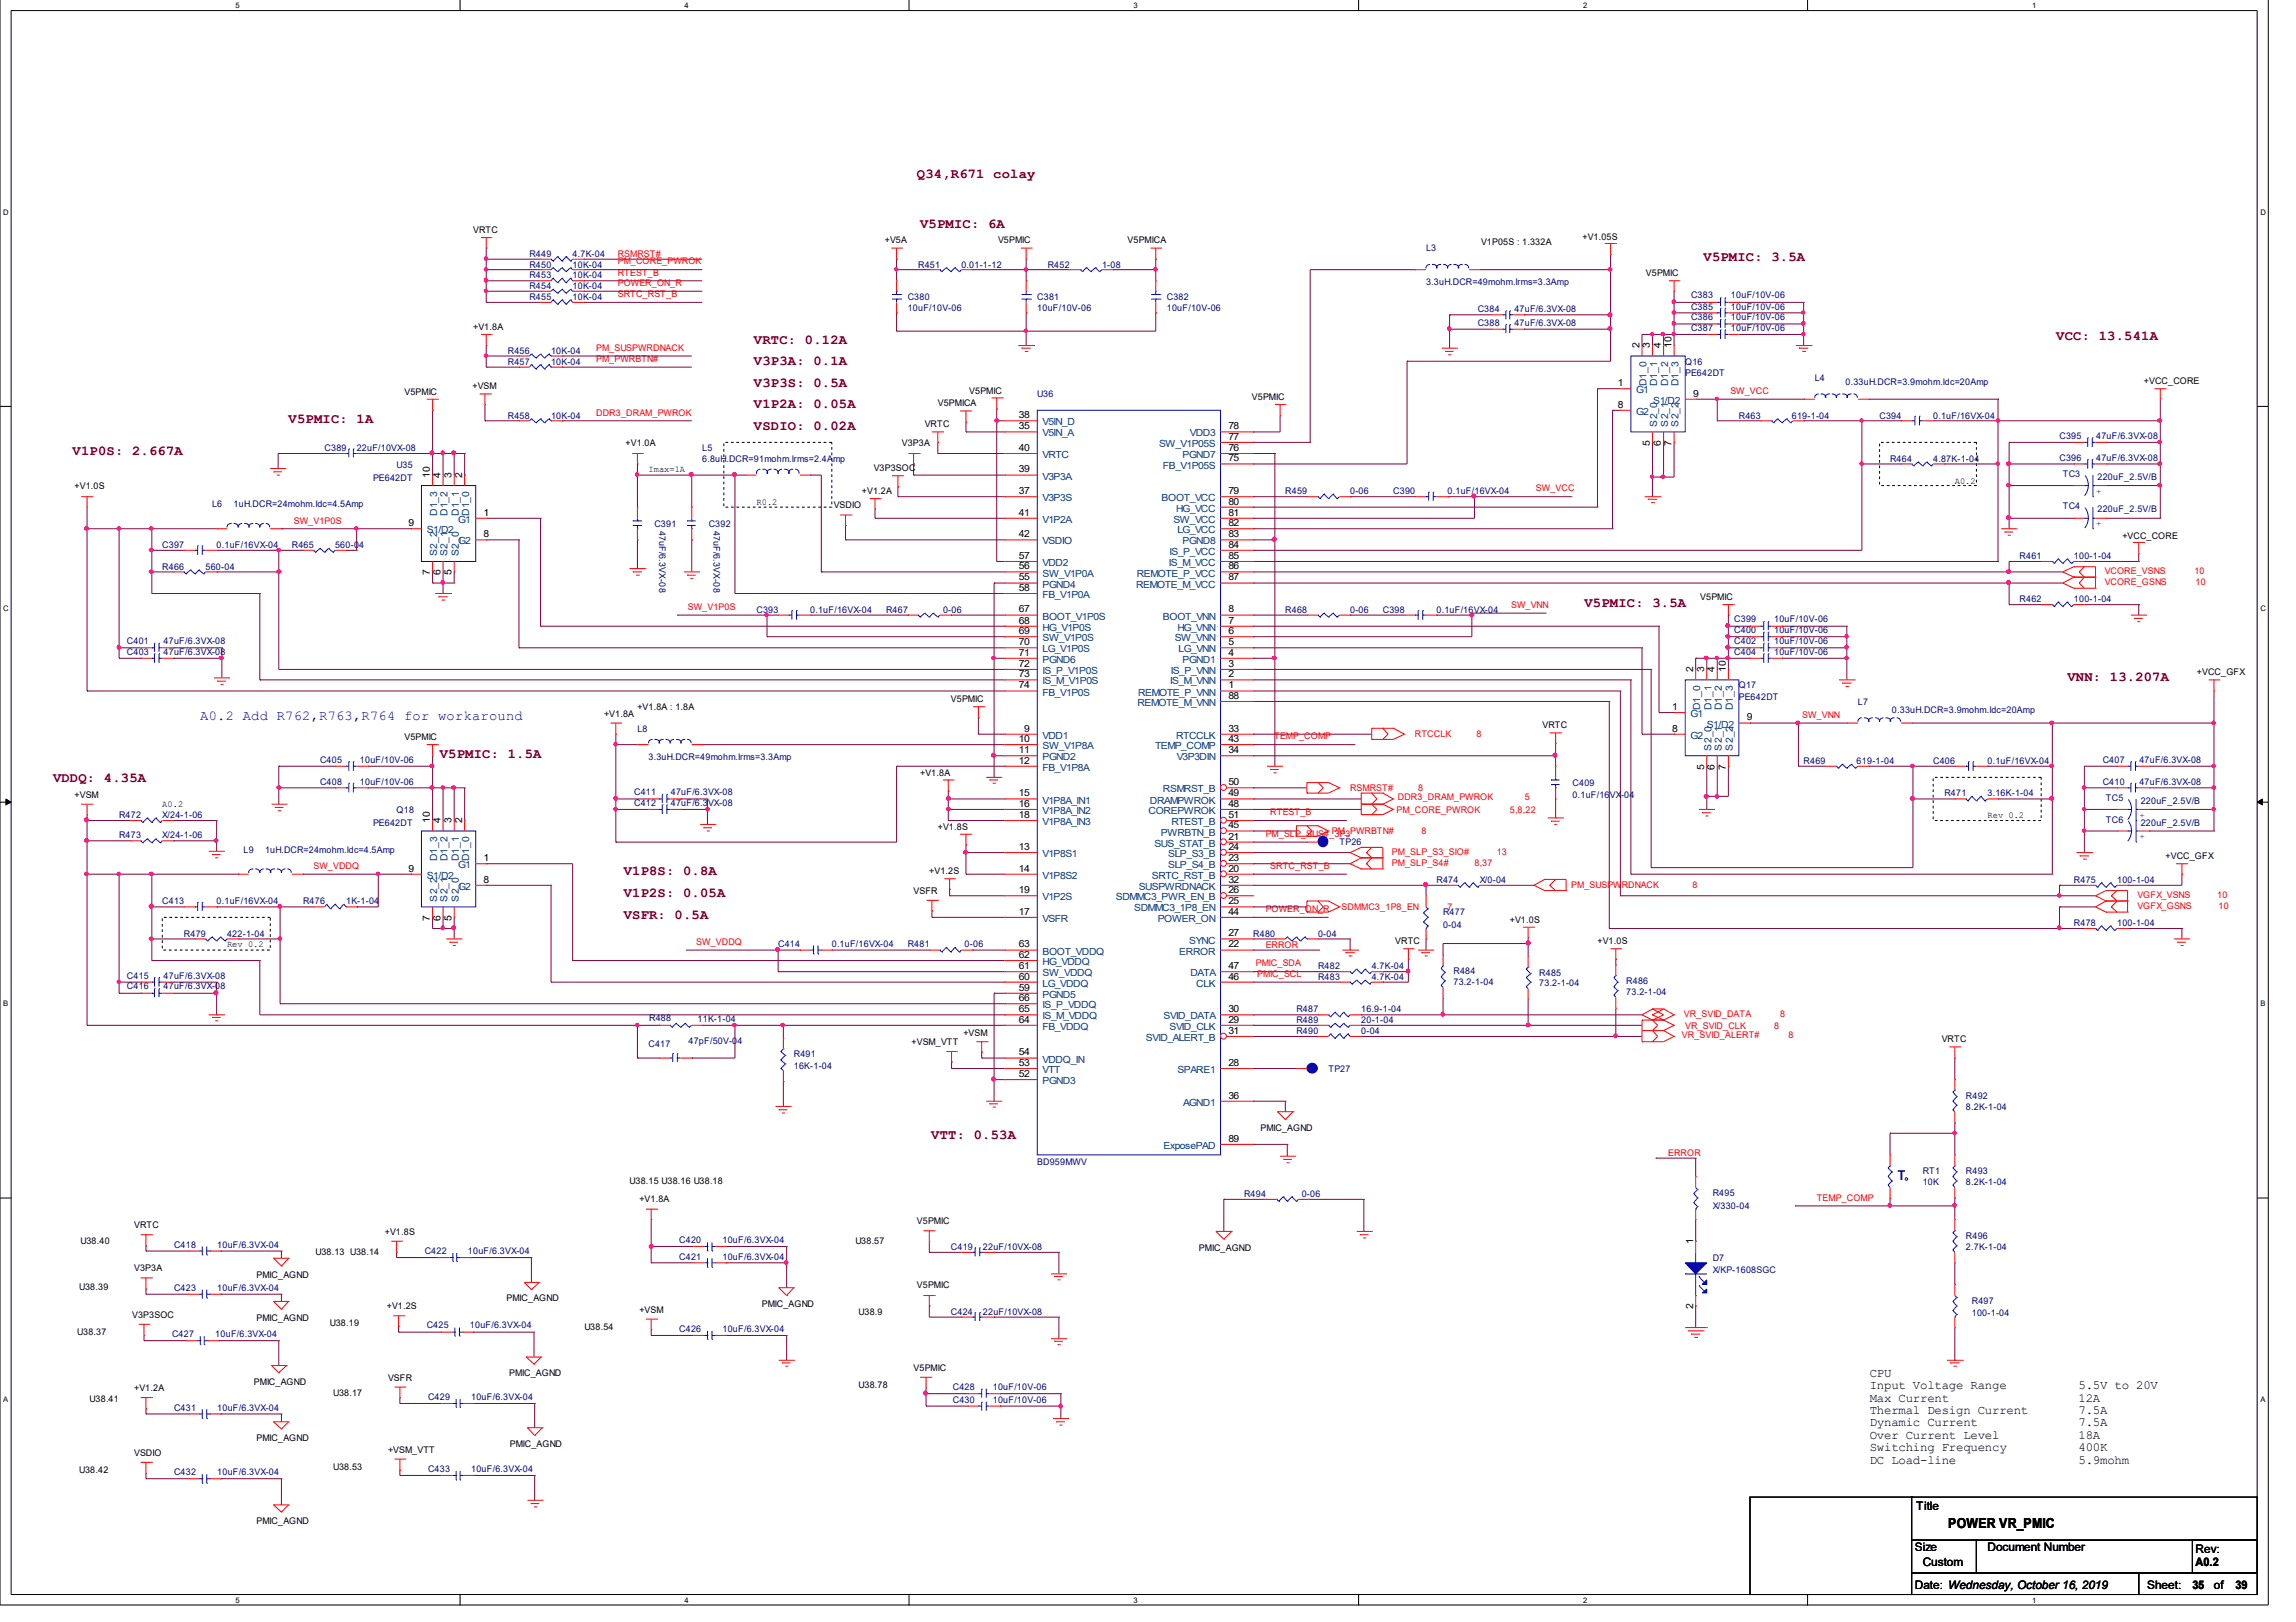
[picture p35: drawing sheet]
<svg xmlns="http://www.w3.org/2000/svg" width="297mm" height="210mm" viewBox="0 0 297 210" stroke-linecap="round" stroke-linejoin="round" font-family="sans-serif">
<defs><g id="words">
<g font-size="1.8" fill="#800000">
<text x="118.6" y="23">Q34,R671 colay</text>
<text x="119" y="29.5">V5PMIC: 6A</text>
<text x="220.4" y="33.8">V5PMIC: 3.5A</text>
<text x="97.5" y="44.5">VRTC: 0.12A</text>
<text x="97.5" y="47.3">V3P3A: 0.1A</text>
<text x="266" y="44">VCC: 13.541A</text>
<text x="97.5" y="50.1">V3P3S: 0.5A</text>
<text x="97.5" y="52.8">V1P2A: 0.05A</text>
<text x="9.4" y="58.9">V1P0S: 2.667A</text>
<text x="37.3" y="54.8">V5PMIC: 1A</text>
<text x="97.5" y="55.6">VSDIO: 0.02A</text>
<text x="205" y="78.5">V5PMIC: 3.5A</text>
<text x="267.5" y="88.2">VNN: 13.207A</text>
<text x="6.9" y="101.2">VDDQ: 4.35A</text>
<text x="56.9" y="98.1">V5PMIC: 1.5A</text>
<text x="80.7" y="113.3">V1P8S: 0.8A</text>
<text x="80.7" y="116.1">V1P2S: 0.05A</text>
<text x="80.7" y="118.9">VSFR: 0.5A</text>
<text x="120.5" y="147.4">VTT: 0.53A</text>
</g>
<g font-size="1.8" fill="#00f">
<text x="25.9" y="93.2">A0.2 Add R762,R763,R764 for workaround</text>
<text x="245.5" y="152.8">T</text>
</g>
<text font-size="1.8" x="252.1" y="197.7">POWER VR_PMIC</text>
<g font-size="1.6">
<text x="241.9" y="178.2">CPU</text>
<text x="241.9" y="179.8">Input Voltage Range</text>
<text x="268.9" y="179.8">5.5V to 20V</text>
<text x="241.9" y="181.4">Max Current</text>
<text x="241.9" y="183">Thermal Design Current</text>
<text x="241.9" y="184.6">Dynamic Current</text>
<text x="268.9" y="181.4">12A</text>
<text x="268.9" y="183">7.5A</text>
<text x="268.9" y="184.6">7.5A</text>
<text x="241.9" y="186.2">Over Current Level</text>
<text x="241.9" y="187.8">Switching Frequency</text>
<text x="241.9" y="189.4">DC Load-line</text>
<text x="268.9" y="186.2">18A</text>
<text x="268.9" y="187.8">400K</text>
<text x="268.9" y="189.4">5.9mohm</text>
</g>
<g font-size="1.5">
<text x="247.9" y="195.4">Title</text>
<text x="247.7" y="200.8">Size</text>
<text x="248.8" y="202.6">Custom</text>
<text x="257.1" y="200.8">Document Number</text>
<text x="284.1" y="201">Rev:</text>
<text x="284.1" y="202.7">A0.2</text>
<text x="247.7" y="205.7">Date: Wednesday, October 16, 2019</text>
<text x="277.8" y="205.7">Sheet:</text>
<text x="283.6" y="205.7">35</text>
<text x="286.4" y="205.7">of</text>
<text x="289.2" y="205.7">39</text>
</g>
<g font-size="1.3">
<text x="212.1" y="45.1" transform="rotate(-90 212.1 45.1)">2</text>
<text x="213.4" y="45.1" transform="rotate(-90 213.4 45.1)">3</text>
<text x="214.9" y="45.1" transform="rotate(-90 214.9 45.1)">4</text>
<text x="216.2" y="45.1" transform="rotate(-90 216.2 45.1)">10</text>
<text x="209.3" y="50">1</text>
<text x="209.3" y="52.8">8</text>
<text x="219" y="51.3">9</text>
<text x="131.8" y="58.3">40</text>
<text x="131.8" y="54.1">38</text>
<text x="131.8" y="55.6">35</text>
<text x="158.9" y="58.3">76</text>
<text x="158.9" y="59.7">75</text>
<text x="158.9" y="55.6">78</text>
<text x="158.9" y="56.9">77</text>
<text x="213.4" y="57.7" transform="rotate(-90 213.4 57.7)">5</text>
<text x="214.9" y="57.7" transform="rotate(-90 214.9 57.7)">6</text>
<text x="216.2" y="57.7" transform="rotate(-90 216.2 57.7)">7</text>
<text x="55.6" y="61.8" transform="rotate(-90 55.6 61.8)">10</text>
<text x="57" y="61.8" transform="rotate(-90 57 61.8)">4</text>
<text x="58.4" y="61.8" transform="rotate(-90 58.4 61.8)">3</text>
<text x="59.8" y="61.8" transform="rotate(-90 59.8 61.8)">2</text>
<text x="131.8" y="61.1">39</text>
<text x="131.8" y="63.9">37</text>
<text x="158.9" y="65.3">80</text>
<text x="158.9" y="63.9">79</text>
<text x="52.8" y="68.1">9</text>
<text x="62.6" y="66.7">1</text>
<text x="62.6" y="69.5">8</text>
<text x="131.8" y="69.5">42</text>
<text x="131.8" y="66.7">41</text>
<text x="158.9" y="66.7">81</text>
<text x="158.9" y="70.9">84</text>
<text x="158.9" y="68.1">82</text>
<text x="158.9" y="69.5">83</text>
<text x="55.6" y="74.4" transform="rotate(-90 55.6 74.4)">7</text>
<text x="57" y="74.4" transform="rotate(-90 57 74.4)">6</text>
<text x="58.4" y="74.4" transform="rotate(-90 58.4 74.4)">5</text>
<text x="131.8" y="72.3">57</text>
<text x="131.8" y="75.1">55</text>
<text x="131.8" y="76.5">58</text>
<text x="131.8" y="73.7">56</text>
<text x="158.9" y="75.1">87</text>
<text x="158.9" y="72.3">85</text>
<text x="158.9" y="73.7">86</text>
<text x="131.8" y="82.1">69</text>
<text x="131.8" y="83.5">70</text>
<text x="131.8" y="80.7">68</text>
<text x="131.8" y="79.3">67</text>
<text x="158.9" y="83.5">5</text>
<text x="158.9" y="80.7">7</text>
<text x="158.9" y="79.3">8</text>
<text x="158.9" y="82.1">6</text>
<text x="131.8" y="86.3">72</text>
<text x="131.8" y="84.9">71</text>
<text x="131.8" y="87.6">73</text>
<text x="131.8" y="89.1">74</text>
<text x="158.9" y="86.3">3</text>
<text x="158.9" y="87.6">2</text>
<text x="158.9" y="89.1">1</text>
<text x="158.9" y="84.9">4</text>
<text x="219" y="87" transform="rotate(-90 219 87)">2</text>
<text x="220.5" y="87" transform="rotate(-90 220.5 87)">3</text>
<text x="221.8" y="87" transform="rotate(-90 221.8 87)">4</text>
<text x="223.3" y="87" transform="rotate(-90 223.3 87)">10</text>
<text x="132.5" y="94.7">9</text>
<text x="158.9" y="90.4">88</text>
<text x="158.9" y="94.7">33</text>
<text x="216.3" y="91.9">1</text>
<text x="216.3" y="94.7">8</text>
<text x="226" y="93.2">9</text>
<text x="131.8" y="97.5">11</text>
<text x="131.8" y="96">10</text>
<text x="131.8" y="98.8">12</text>
<text x="158.9" y="96">43</text>
<text x="158.9" y="101.6">50</text>
<text x="158.9" y="97.5">34</text>
<text x="220.5" y="99.6" transform="rotate(-90 220.5 99.6)">5</text>
<text x="221.8" y="99.6" transform="rotate(-90 221.8 99.6)">6</text>
<text x="223.3" y="99.6" transform="rotate(-90 223.3 99.6)">7</text>
<text x="55.6" y="106.5" transform="rotate(-90 55.6 106.5)">10</text>
<text x="57" y="106.5" transform="rotate(-90 57 106.5)">4</text>
<text x="58.4" y="106.5" transform="rotate(-90 58.4 106.5)">3</text>
<text x="59.8" y="106.5" transform="rotate(-90 59.8 106.5)">2</text>
<text x="131.8" y="105.8">18</text>
<text x="131.8" y="104.4">16</text>
<text x="131.8" y="103.1">15</text>
<text x="158.9" y="107.2">45</text>
<text x="158.9" y="105.8">51</text>
<text x="158.9" y="103.1">49</text>
<text x="158.9" y="104.4">48</text>
<text x="52.8" y="112.8">9</text>
<text x="62.6" y="111.4">1</text>
<text x="131.8" y="110">13</text>
<text x="131.8" y="112.8">14</text>
<text x="158.9" y="112.8">20</text>
<text x="158.9" y="110">24</text>
<text x="158.9" y="108.6">21</text>
<text x="158.9" y="111.4">23</text>
<text x="55.6" y="119.1" transform="rotate(-90 55.6 119.1)">7</text>
<text x="57" y="119.1" transform="rotate(-90 57 119.1)">6</text>
<text x="58.4" y="119.1" transform="rotate(-90 58.4 119.1)">5</text>
<text x="62.6" y="114.2">8</text>
<text x="131.8" y="118.4">17</text>
<text x="131.8" y="115.6">19</text>
<text x="158.9" y="114.2">32</text>
<text x="158.9" y="117">25</text>
<text x="158.9" y="115.6">26</text>
<text x="158.9" y="118.4">44</text>
<text x="131.8" y="124">62</text>
<text x="131.8" y="122.6">63</text>
<text x="131.8" y="125.4">61</text>
<text x="158.9" y="121.2">27</text>
<text x="158.9" y="125.4">47</text>
<text x="158.9" y="122.6">22</text>
<text x="131.8" y="126.8">60</text>
<text x="131.8" y="128.2">59</text>
<text x="131.8" y="129.6">66</text>
<text x="131.8" y="131">65</text>
<text x="158.9" y="131">30</text>
<text x="158.9" y="126.8">46</text>
<text x="131.8" y="132.3">64</text>
<text x="131.8" y="136.6">54</text>
<text x="131.8" y="137.9">53</text>
<text x="158.9" y="137.9">28</text>
<text x="158.9" y="133.8">31</text>
<text x="158.9" y="132.3">29</text>
<text x="131.8" y="139.4">52</text>
<text x="158.9" y="142.2">36</text>
<text x="158.9" y="147.8">89</text>
<text x="219" y="161.1" transform="rotate(-90 219 161.1)">1</text>
<text x="219" y="169.4" transform="rotate(-90 219 169.4)">2</text>
</g>
<g font-size="1.3" fill="#004080">
<text x="211.7" y="50.9">G1</text>
<text x="211.7" y="53.7">G2</text>
<text x="213" y="50" transform="rotate(-90 213 50)">D1_0</text>
<text x="213.9" y="52.3">S1/D2</text>
<text x="214.4" y="50" transform="rotate(-90 214.4 50)">D1_1</text>
<text x="215.8" y="50" transform="rotate(-90 215.8 50)">D1_2</text>
<text x="217.2" y="50" transform="rotate(-90 217.2 50)">D1_3</text>
<text x="134.9" y="59.3">VRTC</text>
<text x="134.9" y="55">V5IN_D</text>
<text x="134.9" y="56.5">V5IN_A</text>
<text x="149.9" y="57.8">SW_V1P05S</text>
<text x="153" y="59.3">PGND7</text>
<text x="153.9" y="56.5">VDD3</text>
<text x="214.4" y="55.2" transform="rotate(-90 214.4 55.2)">S2_0</text>
<text x="215.8" y="55.2" transform="rotate(-90 215.8 55.2)">S2_1</text>
<text x="217.2" y="55.2" transform="rotate(-90 217.2 55.2)">S2_2</text>
<text x="134.9" y="62.1">V3P3A</text>
<text x="134.9" y="64.9">V3P3S</text>
<text x="150.3" y="64.9">BOOT_VCC</text>
<text x="150.5" y="60.6">FB_V1P05S</text>
<text x="55.2" y="69">S1/D2</text>
<text x="56.6" y="72" transform="rotate(-90 56.6 72)">S2_2</text>
<text x="56.6" y="66.7" transform="rotate(-90 56.6 66.7)">D1_3</text>
<text x="57.9" y="72" transform="rotate(-90 57.9 72)">S2_1</text>
<text x="57.9" y="66.7" transform="rotate(-90 57.9 66.7)">D1_2</text>
<text x="59.3" y="67.7">G1</text>
<text x="59.3" y="70.5">G2</text>
<text x="59.4" y="72" transform="rotate(-90 59.4 72)">S2_0</text>
<text x="59.4" y="66.7" transform="rotate(-90 59.4 66.7)">D1_1</text>
<text x="60.7" y="66.7" transform="rotate(-90 60.7 66.7)">D1_0</text>
<text x="134.9" y="70.5">VSDIO</text>
<text x="134.9" y="67.7">V1P2A</text>
<text x="151.3" y="71.8">IS_P_VCC</text>
<text x="151.8" y="67.7">SW_VCC</text>
<text x="152.1" y="66.2">HG_VCC</text>
<text x="152.3" y="69">LG_VCC</text>
<text x="153" y="70.5">PGND8</text>
<text x="134.9" y="73.3">VDD2</text>
<text x="134.9" y="76">PGND4</text>
<text x="134.9" y="77.4">FB_V1P0A</text>
<text x="134.9" y="74.6">SW_V1P0A</text>
<text x="147" y="76">REMOTE_M_VCC</text>
<text x="147.1" y="74.6">REMOTE_P_VCC</text>
<text x="151.2" y="73.3">IS_M_VCC</text>
<text x="134.9" y="83">SW_V1P0S</text>
<text x="134.9" y="81.6">HG_V1P0S</text>
<text x="134.9" y="80.2">BOOT_V1P0S</text>
<text x="150.5" y="80.2">BOOT_VNN</text>
<text x="152" y="83">SW_VNN</text>
<text x="152.3" y="81.6">HG_VNN</text>
<text x="134.9" y="87.2">IS_P_V1P0S</text>
<text x="134.9" y="84.4">LG_V1P0S</text>
<text x="134.9" y="85.8">PGND6</text>
<text x="134.9" y="88.6">IS_M_V1P0S</text>
<text x="151.4" y="88.6">IS_M_VNN</text>
<text x="151.5" y="87.2">IS_P_VNN</text>
<text x="152.5" y="84.4">LG_VNN</text>
<text x="153" y="85.8">PGND1</text>
<text x="134.9" y="95.6">VDD1</text>
<text x="134.9" y="90">FB_V1P0S</text>
<text x="147.2" y="91.4">REMOTE_M_VNN</text>
<text x="147.2" y="90">REMOTE_P_VNN</text>
<text x="152.1" y="95.6">RTCCLK</text>
<text x="218.7" y="92.8">G1</text>
<text x="218.7" y="95.6">G2</text>
<text x="220" y="91.9" transform="rotate(-90 220 91.9)">D1_0</text>
<text x="220.8" y="94.2">S1/D2</text>
<text x="221.4" y="91.9" transform="rotate(-90 221.4 91.9)">D1_1</text>
<text x="222.8" y="91.9" transform="rotate(-90 222.8 91.9)">D1_2</text>
<text x="224.2" y="91.9" transform="rotate(-90 224.2 91.9)">D1_3</text>
<text x="134.9" y="98.4">PGND2</text>
<text x="134.9" y="97">SW_V1P8A</text>
<text x="134.9" y="99.8">FB_V1P8A</text>
<text x="149.4" y="97">TEMP_COMP</text>
<text x="152.2" y="98.4">V3P3DIN</text>
<text x="221.4" y="97.1" transform="rotate(-90 221.4 97.1)">S2_0</text>
<text x="222.8" y="97.1" transform="rotate(-90 222.8 97.1)">S2_1</text>
<text x="224.2" y="97.1" transform="rotate(-90 224.2 97.1)">S2_2</text>
<text x="134.9" y="106.8">V1P8A_IN3</text>
<text x="134.9" y="105.3">V1P8A_IN2</text>
<text x="134.9" y="104">V1P8A_IN1</text>
<text x="148.6" y="105.3">COREPWROK</text>
<text x="148.8" y="104">DRAMPWROK</text>
<text x="150.5" y="102.5">RSMRST_B</text>
<text x="151.6" y="106.8">RTEST_B</text>
<text x="55.2" y="113.7">S1/D2</text>
<text x="56.6" y="111.4" transform="rotate(-90 56.6 111.4)">D1_3</text>
<text x="57.9" y="111.4" transform="rotate(-90 57.9 111.4)">D1_2</text>
<text x="59.3" y="112.4">G1</text>
<text x="59.4" y="111.4" transform="rotate(-90 59.4 111.4)">D1_1</text>
<text x="60.7" y="111.4" transform="rotate(-90 60.7 111.4)">D1_0</text>
<text x="134.9" y="110.9">V1P8S1</text>
<text x="134.9" y="113.7">V1P8S2</text>
<text x="149" y="113.7">SRTC_RST_B</text>
<text x="149.4" y="109.6">SUS_STAT_B</text>
<text x="150.2" y="108.1">PWRBTN_B</text>
<text x="151.1" y="110.9">SLP_S3_B</text>
<text x="151.1" y="112.4">SLP_S4_B</text>
<text x="56.6" y="116.7" transform="rotate(-90 56.6 116.7)">S2_2</text>
<text x="57.9" y="116.7" transform="rotate(-90 57.9 116.7)">S2_1</text>
<text x="59.3" y="115.2">G2</text>
<text x="59.4" y="116.7" transform="rotate(-90 59.4 116.7)">S2_0</text>
<text x="134.9" y="119.3">VSFR</text>
<text x="134.9" y="116.5">V1P2S</text>
<text x="144.4" y="116.5">SDMMC3_PWR_EN_B</text>
<text x="146.7" y="118">SDMMC3_1P8_EN</text>
<text x="147.3" y="115.2">SUSPWRDNACK</text>
<text x="149.8" y="119.3">POWER_ON</text>
<text x="134.9" y="124.9">HG_VDDQ</text>
<text x="134.9" y="123.5">BOOT_VDDQ</text>
<text x="152.6" y="123.5">ERROR</text>
<text x="153.8" y="122.1">SYNC</text>
<text x="134.9" y="126.3">SW_VDDQ</text>
<text x="134.9" y="127.7">LG_VDDQ</text>
<text x="134.9" y="129.1">PGND5</text>
<text x="134.9" y="130.5">IS_P_VDDQ</text>
<text x="134.9" y="131.9">IS_M_VDDQ</text>
<text x="150.5" y="131.9">SVID_DATA</text>
<text x="154" y="126.3">DATA</text>
<text x="154.8" y="127.7">CLK</text>
<text x="134.9" y="133.3">FB_VDDQ</text>
<text x="134.9" y="137.5">VDDQ_IN</text>
<text x="148.3" y="134.7">SVID_ALERT_B</text>
<text x="151.3" y="133.3">SVID_CLK</text>
<text x="134.9" y="138.9">VTT</text>
<text x="134.9" y="140.3">PGND3</text>
<text x="152.3" y="138.9">SPARE1</text>
<text x="153.1" y="143.1">AGND1</text>
<text x="150.5" y="148.7">ExposePAD</text>
</g>
<g font-size="1.2">
<text x="61.2" y="30.2">VRTC</text>
<text x="114.5" y="31.5">+V5A</text>
<text x="129.1" y="31.5">V5PMIC</text>
<text x="145.9" y="31.5">V5PMICA</text>
<text x="191.6" y="31.7">V1P05S : 1.332A</text>
<text x="204.7" y="31">+V1.05S</text>
<text x="212.9" y="35.7">V5PMIC</text>
<text x="61.2" y="42.7">+V1.8A</text>
<text x="52.3" y="51.1">V5PMIC</text>
<text x="61.1" y="50.4">+VSM</text>
<text x="121.3" y="52.6">V5PMICA</text>
<text x="125.4" y="51">V5PMIC</text>
<text x="162" y="51.7">V5PMIC</text>
<text x="277.4" y="49.7">+VCC_CORE</text>
<text x="80.9" y="57.8">+V1.0A</text>
<text x="116.7" y="57.8">V3P3A</text>
<text x="119.6" y="55.3">VRTC</text>
<text x="9.7" y="63.3">+V1.0S</text>
<text x="83.9" y="61.1">Imax=1A</text>
<text x="97.9" y="65.4">R0.2</text>
<text x="107.9" y="65.7">VSDIO</text>
<text x="111.5" y="63.9">+V1.2A</text>
<text x="113" y="61">V3P3SOC</text>
<text x="252.9" y="62.6">A0.2</text>
<text x="274.6" y="69.7">+VCC_CORE</text>
<text x="220" y="77.7">V5PMIC</text>
<text x="284.2" y="87.4">+VCC_GFX</text>
<text x="52.3" y="95.8">V5PMIC</text>
<text x="78.1" y="92.7">+V1.8A</text>
<text x="82.5" y="91.9">+V1.8A : 1.8A</text>
<text x="123" y="90.9">V5PMIC</text>
<text x="199.6" y="94.2">VRTC</text>
<text x="119" y="100.4">+V1.8A</text>
<text x="9.7" y="103.2">+VSM</text>
<text x="21" y="104.5">A0.2</text>
<text x="121.3" y="107.4">+V1.8S</text>
<text x="257.1" y="105.8">Rev 0.2</text>
<text x="120.2" y="113.1">+V1.2S</text>
<text x="280.2" y="111.2">+VCC_GFX</text>
<text x="118.2" y="115.8">VSFR</text>
<text x="195.3" y="119.4">+V1.0S</text>
<text x="29.4" y="122.6">Rev 0.2</text>
<text x="180.5" y="122.2">VRTC</text>
<text x="206.7" y="122.2">+V1.0S</text>
<text x="117.9" y="135.2">+VSM_VTT</text>
<text x="124.6" y="134">+VSM</text>
<text x="251.2" y="134.9">VRTC</text>
<text x="163.1" y="146.4">PMIC_AGND</text>
<text x="81.4" y="153.2">U38.15 U38.16 U38.18</text>
<text x="82.7" y="155.5">+V1.8A</text>
<text x="10.4" y="161.1">U38.40</text>
<text x="17.4" y="158.9">VRTC</text>
<text x="49.8" y="159.8">+V1.8S</text>
<text x="110.7" y="161.1">U38.57</text>
<text x="118.6" y="158.3">V5PMIC</text>
<text x="155.1" y="161.9">PMIC_AGND</text>
<text x="10.2" y="166.9">U38.39</text>
<text x="17.4" y="164.5">V3P3A</text>
<text x="33.2" y="165.4">PMIC_AGND</text>
<text x="40.8" y="162.4">U38.13 U38.14</text>
<text x="118.6" y="166.7">V5PMIC</text>
<text x="10" y="172.7">U38.37</text>
<text x="17.1" y="170.5">V3P3SOC</text>
<text x="33.2" y="171">PMIC_AGND</text>
<text x="42.7" y="171.6">U38.19</text>
<text x="50" y="169.4">+V1.2S</text>
<text x="65.5" y="168.4">PMIC_AGND</text>
<text x="75.6" y="172.1">U38.54</text>
<text x="82.7" y="169.9">+VSM</text>
<text x="98.6" y="169.1">PMIC_AGND</text>
<text x="111.1" y="170.1">U38.9</text>
<text x="32.9" y="179.2">PMIC_AGND</text>
<text x="50.2" y="178.7">VSFR</text>
<text x="65.9" y="178.1">PMIC_AGND</text>
<text x="111.1" y="179.6">U38.78</text>
<text x="118.2" y="177.4">V5PMIC</text>
<text x="11.6" y="181.5">U38.41</text>
<text x="17.4" y="180">+V1.2A</text>
<text x="43.1" y="180.7">U38.17</text>
<text x="10.2" y="190.7">U38.42</text>
<text x="17.4" y="188.4">VSDIO</text>
<text x="33.2" y="186.5">PMIC_AGND</text>
<text x="43.1" y="190.3">U38.53</text>
<text x="50.2" y="188">+VSM_VTT</text>
<text x="66" y="187.3">PMIC_AGND</text>
<text x="33.2" y="197.2">PMIC_AGND</text>
</g>
<g font-size="1.2" fill="#000080">
<text x="68.5" y="33.2">R449</text>
<text x="68.5" y="34.6">R450</text>
<text x="68.5" y="36">R453</text>
<text x="74.1" y="33.2">4.7K-04</text>
<text x="74.1" y="34.6">10K-04</text>
<text x="74.1" y="36">10K-04</text>
<text x="118.8" y="34.6">R451</text>
<text x="124.4" y="34.6">0.01-1-12</text>
<text x="135.6" y="34.6">R452</text>
<text x="142.6" y="34.6">1-08</text>
<text x="184.5" y="32.5">L3</text>
<text x="68.5" y="38.8">R455</text>
<text x="68.5" y="37.4">R454</text>
<text x="74.1" y="38.8">10K-04</text>
<text x="74.1" y="37.4">10K-04</text>
<text x="117.4" y="38.8">C380</text>
<text x="117.4" y="40.2">10uF/10V-06</text>
<text x="134.2" y="38.8">C381</text>
<text x="134.2" y="40.2">10uF/10V-06</text>
<text x="151" y="38.8">C382</text>
<text x="151" y="40.2">10uF/10V-06</text>
<text x="184.5" y="36.8">3.3uH.DCR=49mohm.Irms=3.3Amp</text>
<text x="191.2" y="40.3">C384</text>
<text x="195.9" y="40.3">47uF/6.3VX-08</text>
<text x="218.8" y="41.4">C386</text>
<text x="218.8" y="38.6">C383</text>
<text x="218.8" y="40.1">C385</text>
<text x="223.9" y="41.4">10uF/10V-06</text>
<text x="223.9" y="38.6">10uF/10V-06</text>
<text x="223.9" y="40.1">10uF/10V-06</text>
<text x="65.7" y="47.2">R457</text>
<text x="65.7" y="45.8">R456</text>
<text x="71.3" y="47.2">10K-04</text>
<text x="71.3" y="45.8">10K-04</text>
<text x="191.2" y="42.2">C388</text>
<text x="195.9" y="42.2">47uF/6.3VX-08</text>
<text x="218" y="47.2">Q16</text>
<text x="218.8" y="42.9">C387</text>
<text x="223.9" y="42.9">10uF/10V-06</text>
<text x="134.2" y="51.4">U36</text>
<text x="218" y="48.6">PE642DT</text>
<text x="234.8" y="49.3">L4</text>
<text x="238.8" y="49.8">0.33uH.DCR=3.9mohm.Idc=20Amp</text>
<text x="42" y="58.3">C389</text>
<text x="46.1" y="58.3">22uF/10VX-08</text>
<text x="65.7" y="54.2">R458</text>
<text x="71.3" y="54.2">10K-04</text>
<text x="90.8" y="58.3">L5</text>
<text x="90.8" y="59.8">6.8uH.DCR=91mohm.Irms=2.4Amp</text>
<text x="225" y="54.2">R463</text>
<text x="231.8" y="54.2">619-1-04</text>
<text x="243.2" y="54.2">C394</text>
<text x="244.5" y="59.8">R464</text>
<text x="250.1" y="59.8">4.87K-1-04</text>
<text x="250.1" y="54.2">0.1uF/16VX-04</text>
<text x="266.4" y="59.6">C396</text>
<text x="266.4" y="56.8">C395</text>
<text x="271.2" y="59.6">47uF/6.3VX-08</text>
<text x="271.2" y="56.8">47uF/6.3VX-08</text>
<text x="27.4" y="65.6">L6</text>
<text x="30.2" y="65.6">1uH.DCR=24mohm.Idc=4.5Amp</text>
<text x="48.3" y="62.2">PE642DT</text>
<text x="51.3" y="60.6">U35</text>
<text x="166.3" y="63.9">R459</text>
<text x="174.7" y="63.9">0-06</text>
<text x="180.3" y="63.9">C390</text>
<text x="187.3" y="63.9">0.1uF/16VX-04</text>
<text x="266.9" y="61.7">TC3</text>
<text x="266.9" y="65.9">TC4</text>
<text x="271.4" y="62.2">220uF_2.5V/B</text>
<text x="21" y="71">C397</text>
<text x="28" y="71">0.1uF/16VX-04</text>
<text x="37.8" y="71">R465</text>
<text x="43.3" y="71">560-04</text>
<text x="84.7" y="68.2">C391</text>
<text x="85.3" y="68.7" transform="rotate(90 85.3 68.7)">47uF/6.3VX-08</text>
<text x="91.7" y="68.2">C392</text>
<text x="92.3" y="68.7" transform="rotate(90 92.3 68.7)">47uF/6.3VX-08</text>
<text x="271.4" y="66.3">220uF_2.5V/B</text>
<text x="21" y="73.8">R466</text>
<text x="26.6" y="73.8">560-04</text>
<text x="261.3" y="77.9">R462</text>
<text x="261.3" y="72.3">R461</text>
<text x="268.3" y="77.9">100-1-04</text>
<text x="268.3" y="72.3">100-1-04</text>
<text x="16.4" y="83.3">C401</text>
<text x="21.2" y="83.3">47uF/6.3VX-08</text>
<text x="97.9" y="79.3">C393</text>
<text x="104.8" y="79.3">0.1uF/16VX-04</text>
<text x="114.6" y="79.3">R467</text>
<text x="122" y="79.3">0-06</text>
<text x="166.3" y="79.3">R468</text>
<text x="174.7" y="79.3">0-06</text>
<text x="178.9" y="79.3">C398</text>
<text x="185.8" y="79.3">0.1uF/16VX-04</text>
<text x="224.4" y="82">C400</text>
<text x="224.4" y="80.5">C399</text>
<text x="224.4" y="83.3">C402</text>
<text x="229.5" y="82">10uF/10V-06</text>
<text x="229.5" y="80.5">10uF/10V-06</text>
<text x="229.5" y="83.3">10uF/10V-06</text>
<text x="16.4" y="84.8">C403</text>
<text x="21.2" y="84.8">47uF/6.3VX-08</text>
<text x="224.4" y="84.8">C404</text>
<text x="225" y="89.1">Q17</text>
<text x="229.5" y="84.8">10uF/10V-06</text>
<text x="82.5" y="94.7">L8</text>
<text x="225" y="90.5">PE642DT</text>
<text x="240.4" y="91.2">L7</text>
<text x="244.8" y="92.3">0.33uH.DCR=3.9mohm.Idc=20Amp</text>
<text x="41.4" y="101.5">C408</text>
<text x="41.4" y="98.7">C405</text>
<text x="46.6" y="101.5">10uF/10V-06</text>
<text x="46.6" y="98.7">10uF/10V-06</text>
<text x="83.9" y="98.3">3.3uH.DCR=49mohm.Irms=3.3Amp</text>
<text x="203.5" y="101.7">C409</text>
<text x="233.3" y="98.9">R469</text>
<text x="240.2" y="98.9">619-1-04</text>
<text x="250.1" y="98.9">C406</text>
<text x="257.1" y="98.9">0.1uF/16VX-04</text>
<text x="272" y="98.7">C407</text>
<text x="272" y="101.5">C410</text>
<text x="276.8" y="98.7">47uF/6.3VX-08</text>
<text x="276.8" y="101.5">47uF/6.3VX-08</text>
<text x="15.4" y="105.8">R472</text>
<text x="21" y="105.8">X/24-1-06</text>
<text x="48.3" y="106.9">PE642DT</text>
<text x="51.3" y="105.3">Q18</text>
<text x="82" y="102.9">C411</text>
<text x="82" y="104.3">C412</text>
<text x="86.8" y="102.9">47uF/6.3VX-08</text>
<text x="86.8" y="104.3">47uF/6.3VX-08</text>
<text x="203.5" y="103.3">0.1uF/16VX-04</text>
<text x="251.5" y="103.1">R471</text>
<text x="257.1" y="103.1">3.16K-1-04</text>
<text x="272.5" y="103.6">TC5</text>
<text x="272.5" y="106.4">TC6</text>
<text x="276.9" y="104.1">220uF_2.5V/B</text>
<text x="276.9" y="106.9">220uF_2.5V/B</text>
<text x="15.4" y="108.5">R473</text>
<text x="21" y="108.5">X/24-1-06</text>
<text x="31.5" y="110.3">L9</text>
<text x="34.3" y="110.3">1uH.DCR=24mohm.Idc=4.5Amp</text>
<text x="173.3" y="109.3">TP26</text>
<text x="21" y="117">C413</text>
<text x="28" y="117">0.1uF/16VX-04</text>
<text x="39.2" y="117">R476</text>
<text x="44.8" y="117">1K-1-04</text>
<text x="185.8" y="114.2">R474</text>
<text x="186.7" y="118.5">R477</text>
<text x="191.4" y="114.2">X/0-04</text>
<text x="268.3" y="119.8">R478</text>
<text x="268.3" y="114.2">R475</text>
<text x="273.9" y="119.8">100-1-04</text>
<text x="273.9" y="114.2">100-1-04</text>
<text x="23.8" y="121.3">R479</text>
<text x="29.4" y="121.3">422-1-04</text>
<text x="100.7" y="122.6">C414</text>
<text x="107.6" y="122.6">0.1uF/16VX-04</text>
<text x="117.4" y="122.6">R481</text>
<text x="124.8" y="122.6">0-06</text>
<text x="162.1" y="121.3">R480</text>
<text x="170.5" y="125.4">R482</text>
<text x="170.5" y="121.3">0-04</text>
<text x="177.5" y="125.4">4.7K-04</text>
<text x="186.7" y="120.1">0-04</text>
<text x="16.4" y="126.7">C415</text>
<text x="16.4" y="128">C416</text>
<text x="21.2" y="126.7">47uF/6.3VX-08</text>
<text x="21.2" y="128">47uF/6.3VX-08</text>
<text x="167.7" y="131">R487</text>
<text x="170.5" y="126.8">R483</text>
<text x="176.1" y="131">16.9-1-04</text>
<text x="177.5" y="126.8">4.7K-04</text>
<text x="188" y="126.1">R484</text>
<text x="188" y="127.5">73.2-1-04</text>
<text x="199.1" y="126.3">R485</text>
<text x="199.1" y="127.6">73.2-1-04</text>
<text x="210.4" y="127.4">R486</text>
<text x="210.4" y="128.8">73.2-1-04</text>
<text x="83.9" y="135.5">C417</text>
<text x="84" y="132.1">R488</text>
<text x="89.1" y="135.1">47pF/50V-04</text>
<text x="90.3" y="132.3">11K-1-04</text>
<text x="102.7" y="136.8">R491</text>
<text x="167.7" y="133.8">R490</text>
<text x="167.7" y="132.4">R489</text>
<text x="176.1" y="133.8">0-04</text>
<text x="176.1" y="132.4">20-1-04</text>
<text x="102.7" y="138.3">16K-1-04</text>
<text x="171.9" y="138.7">TP27</text>
<text x="254.3" y="142.2">R492</text>
<text x="254.3" y="143.6">8.2K-1-04</text>
<text x="134.2" y="150.7">BD959MWV</text>
<text x="161" y="154.9">R494</text>
<text x="168.4" y="154.9">0-06</text>
<text x="221.6" y="154.8">R495</text>
<text x="248.8" y="152">RT1</text>
<text x="248.8" y="153.3">10K</text>
<text x="254.3" y="152">R493</text>
<text x="254.3" y="153.3">8.2K-1-04</text>
<text x="22.5" y="161.5">C418</text>
<text x="28.1" y="161.5">10uF/6.3VX-04</text>
<text x="87.9" y="160.9">C420</text>
<text x="93.5" y="160.9">10uF/6.3VX-04</text>
<text x="123" y="161.7">C419</text>
<text x="127.2" y="161.7">22uF/10VX-08</text>
<text x="221.6" y="156.4">X/330-04</text>
<text x="254.3" y="160.4">R496</text>
<text x="254.3" y="161.7">2.7K-1-04</text>
<text x="22.5" y="167.1">C423</text>
<text x="28.1" y="167.1">10uF/6.3VX-04</text>
<text x="54.9" y="162.3">C422</text>
<text x="60.5" y="162.3">10uF/6.3VX-04</text>
<text x="87.9" y="163">C421</text>
<text x="93.5" y="163">10uF/6.3VX-04</text>
<text x="221.6" y="163.2">D7</text>
<text x="221.6" y="164.8">X/KP-1608SGC</text>
<text x="22.3" y="173.1">C427</text>
<text x="27.9" y="173.1">10uF/6.3VX-04</text>
<text x="55.2" y="171.9">C425</text>
<text x="60.8" y="171.9">10uF/6.3VX-04</text>
<text x="87.9" y="172.3">C426</text>
<text x="93.5" y="172.3">10uF/6.3VX-04</text>
<text x="123" y="170.1">C424</text>
<text x="127.2" y="170.1">22uF/10VX-08</text>
<text x="255.1" y="168.8">R497</text>
<text x="255.1" y="170.4">100-1-04</text>
<text x="123.3" y="179.9">C428</text>
<text x="128.4" y="179.9">10uF/10V-06</text>
<text x="22.5" y="182.6">C431</text>
<text x="28.1" y="182.6">10uF/6.3VX-04</text>
<text x="55.4" y="181.1">C429</text>
<text x="61" y="181.1">10uF/6.3VX-04</text>
<text x="123.3" y="181.5">C430</text>
<text x="128.4" y="181.5">10uF/10V-06</text>
<text x="22.5" y="190.9">C432</text>
<text x="28.1" y="190.9">10uF/6.3VX-04</text>
<text x="55.4" y="190.5">C433</text>
<text x="61" y="190.5">10uF/6.3VX-04</text>
</g>
<g font-size="1.2" fill="#f00">
<text x="79.9" y="33.3">RSMRST#</text>
<text x="79.9" y="35.7">RTEST_B</text>
<text x="79.9" y="34.2">PM_CORE_PWROK</text>
<text x="79.9" y="38.5">SRTC_RST_B</text>
<text x="79.9" y="37">POWER_ON_R</text>
<text x="77.1" y="46.8">PM_PWRBTN#</text>
<text x="77.1" y="45.4">PM_SUSPWRDNACK</text>
<text x="77.1" y="53.8">DDR3_DRAM_PWROK</text>
<text x="223.9" y="51">SW_VCC</text>
<text x="198.7" y="63.6">SW_VCC</text>
<text x="38" y="67.7">SW_V1P0S</text>
<text x="272.3" y="74.3">VCORE_VSNS</text>
<text x="272.3" y="75.7">VCORE_GSNS</text>
<text x="283.9" y="74.3">10</text>
<text x="284.1" y="75.7">10</text>
<text x="89" y="78.9">SW_V1P0S</text>
<text x="195.5" y="78.7">SW_VNN</text>
<text x="164.8" y="95.7">TEMP_COMP</text>
<text x="183" y="95.3">RTCCLK</text>
<text x="191" y="95.3">8</text>
<text x="233.2" y="92.9">SW_VNN</text>
<text x="164.3" y="105.5">RTEST_B</text>
<text x="172.3" y="108">PM_PWRBTN#</text>
<text x="174.7" y="102.4">RSMRST#</text>
<text x="180.7" y="105.2">PM_CORE_PWROK</text>
<text x="180.8" y="103.5">DDR3_DRAM_PWROK</text>
<text x="183.5" y="102.4">8</text>
<text x="183.9" y="108">8</text>
<text x="195.3" y="105.2">5,8,22</text>
<text x="197.3" y="103.5">5</text>
<text x="40.6" y="112.5">SW_VDDQ</text>
<text x="163.7" y="108.3">PM_SLP_SUS#_3P3</text>
<text x="164.3" y="112.5">SRTC_RST_B</text>
<text x="180.1" y="110.6">PM_SLP_S3_SIO#</text>
<text x="180.1" y="112">PM_SLP_S4#</text>
<text x="190.8" y="112">8,37</text>
<text x="193.6" y="110.6">13</text>
<text x="163.7" y="118">POWER_ON_R</text>
<text x="173.6" y="117.7">SDMMC3_1P8_EN</text>
<text x="187.3" y="117.7">7</text>
<text x="203.3" y="114.9">PM_SUSPWRDNACK</text>
<text x="218.9" y="114.9">8</text>
<text x="276.5" y="116.2">VGFX_VSNS</text>
<text x="276.5" y="117.6">VGFX_GSNS</text>
<text x="286.9" y="116.2">10</text>
<text x="287" y="117.6">10</text>
<text x="90.1" y="122.3">SW_VDDQ</text>
<text x="162.5" y="125.1">PMIC_SDA</text>
<text x="163.7" y="122.7">ERROR</text>
<text x="162.6" y="126.4">PMIC_SCL</text>
<text x="217.8" y="131.7">VR_SVID_DATA</text>
<text x="230.3" y="131.7">8</text>
<text x="217.6" y="134.4">VR_SVID_ALERT#</text>
<text x="218" y="133.1">VR_SVID_CLK</text>
<text x="229.5" y="133.1">8</text>
<text x="231.4" y="134.4">8</text>
<text x="215.8" y="149.6">ERROR</text>
<text x="235" y="155.4">TEMP_COMP</text>
</g>
<g font-size="1.2" fill="#00f">
<text x="271.2" y="63.3" transform="rotate(90 271.2 63.3)">+</text>
<text x="271.2" y="67.4" transform="rotate(90 271.2 67.4)">+</text>
<text x="276.8" y="105.2" transform="rotate(90 276.8 105.2)">+</text>
<text x="276.8" y="108" transform="rotate(90 276.8 108)">+</text>
</g>
<g font-size="1">
<text x="30.5" y="1">5</text>
<text x="88.6" y="1">4</text>
<text x="146.6" y="1">3</text>
<text x="204.8" y="1">2</text>
<text x="262.9" y="1">1</text>
<text x=".4" y="27.8">D</text>
<text x="292.4" y="27.8">D</text>
<text x=".4" y="79">C</text>
<text x="292.4" y="79">C</text>
<text x=".4" y="130.2">B</text>
<text x="292.4" y="130.2">B</text>
<text x=".4" y="181.5">A</text>
<text x="292.4" y="181.5">A</text>
<text x="30.5" y="207.4">5</text>
<text x="88.6" y="207.4">4</text>
<text x="146.6" y="207.4">3</text>
<text x="204.8" y="207.4">2</text>
<text x="262.9" y="207.4">1</text>
</g>
</g></defs>
<path d="M0 -.1v207.8h293.5v-207.8M1.4 1.4h290.6v204.9h-290.6z" fill="none" stroke="#000" stroke-width=".13"/>
<g fill="#fff">
<path d="M30.5 .2h.4v1h-.4z"/>
<path d="M30.5 206.6h.4v1h-.4z"/>
</g>
<path d="M59.5 -.1v1.5M59.5 206.3v1.5" fill="none" stroke="#000" stroke-width=".13"/>
<g fill="#fff">
<path d="M88.6 .2h.4v1h-.4z"/>
<path d="M88.6 206.6h.4v1h-.4z"/>
</g>
<path d="M117.6 -.1v1.5M117.6 206.3v1.5" fill="none" stroke="#000" stroke-width=".13"/>
<g fill="#fff">
<path d="M146.6 .2h.5v1h-.5z"/>
<path d="M146.6 206.6h.5v1h-.5z"/>
</g>
<path d="M175.8 -.1v1.5M175.8 206.3v1.5" fill="none" stroke="#000" stroke-width=".13"/>
<g fill="#fff">
<path d="M204.8 .2h.4v1h-.4z"/>
<path d="M204.8 206.6h.4v1h-.4z"/>
</g>
<path d="M233.8 -.1v1.5M233.8 206.3v1.5" fill="none" stroke="#000" stroke-width=".13"/>
<g fill="#fff">
<path d="M262.9 .2h.4v1h-.4z"/>
<path d="M262.9 206.6h.4v1h-.4z"/>
<path d="M.4 26.9h.5v1.1h-.5z"/>
<path d="M292.4 26.9h.5v1.1h-.5z"/>
<path d="M.4 78.2h.5v1h-.5z"/>
<path d="M292.4 78.2h.5v1h-.5z"/>
</g>
<path d="M0 52.6h1.4M292 52.6h1.5" fill="none" stroke="#000" stroke-width=".13"/>
<g fill="#fff">
<path d="M.4 129.4h.5v1h-.5z"/>
<path d="M292.4 129.4h.5v1h-.5z"/>
</g>
<path d="M0 103.8h1.4M292 103.8h1.5" fill="none" stroke="#000" stroke-width=".13"/>
<path d="M.8 103.4l.6 .4-.6 .4zM292 103.8l.7-.4v.8z" fill="#000" stroke="#000" stroke-width=".13"/>
<g fill="#fff">
<path d="M.4 180.6h.5v1h-.5z"/>
<path d="M292.4 180.6h.5v1h-.5z"/>
</g>
<path d="M0 155h1.4M292 155h1.5M226.4 193.7h20.9v12.6h-20.9zM247.3 199.3h8.4v4.3h-8.4zM247.3 193.7h44.7v5.6h-44.7zM255.7 199.3h36.3v4.3h-36.3zM283.6 199.3h8.4v4.3h-8.4zM247.3 203.6h29.4v2.7h-29.4zM276.7 203.6h15.3v2.7h-15.3z" fill="none" stroke="#000" stroke-width=".13"/>
<path d="M93.6 57.2h14v8.4h-14zM243.2 57.2h12.5v5.6h-12.5zM21 118.7h14v4.3h-14zM250.1 100.6h14v5.6h-14z" fill="none" stroke="#000" stroke-width=".13" stroke-dasharray=".4 .4 .4 .4 .4 .4 .4 .4" stroke-linecap="butt"/>
<g fill="none" stroke="#800040" stroke-width=".13">
<path d="M62.9 32.1h.1M62.9 33.5h.1M62.9 34.9h.1M62.9 36.3h.1M62.9 37.7h.1M62.9 39.1h.1M62.9 33.5h7M62.9 32.1v7M62.9 39.1h7M62.9 36.3h7M62.9 34.9h7M62.9 37.7h7"/>
<path d="M75.5 33.5h.1M75.5 39.1h.1M75.5 36.3h.1M75.5 34.9h.1M75.5 37.7h.1M75.5 33.5h15.3M75.5 39.1h15.3M75.5 36.3h15.3M75.5 34.9h15.3M75.5 37.7h15.3M116 33.5h.1M116 34.9h.1"/>
<path d="M116 33.5v2.8M116 34.9h4.2M125.8 34.9h.1M125.8 34.9h12.5M132.8 33.5h.1M132.8 34.9h.1M132.8 36.3h.1M132.8 33.5v2.8M143.9 34.9h.1M143.9 34.9h5.6M149.5 33.5h.1M149.5 34.9h.1"/>
<path d="M149.5 33.5v2.8M183 34.9h.1M183 34.9h-13.5v22.3M191.4 34.9h17M208.4 34.9h.1M208.4 32.9v13.9h-26.4M216.6 37.7h.1M216.6 39.1h.1M216.6 39.1h4.2M216.6 37.7v7M225 39.1h8.3M233.3 39.1h.1"/>
<path d="M233.3 39.1v5.6M36 58.7h.1M36 58.7h7.3M36 58.7v1.9M47.6 58.7h.1M47.6 58.7h12.5M56 53.1h.1M56 53.1v8.4M57.3 58.7h.1M57.3 58.7v2.8M58.8 58.7h.1M58.8 58.7v2.8"/>
<path d="M60.1 58.7h.1M60.1 58.7v2.8M62.7 54.5h.1M62.7 52.3h.1M62.7 54.5h4.4M62.7 52.3v2.2M62.9 47.5h.1M62.9 44.7h.1M62.9 46.1h.1M62.9 44.7v2.8M62.9 47.5h4.2M62.9 46.1h4.2"/>
<path d="M72.7 54.5h.1M72.7 47.5h.1M72.7 46.1h.1M72.7 54.5h16.8M72.7 47.5h16.8M72.7 46.1h16.8M116 40.5h.1M116 42.9h.1M116 40.5v2.4M121.3 58.7h.1M121.3 57.2h.1M121.3 58.7h8.7"/>
<path d="M121.3 57.2v1.5M125 55.9h.1M125 54.6h.1M125 55.9h5M125 54.6v1.3M128.9 54.5h.1M128.9 52.9h.1M128.9 54.5h1.1M128.9 52.9v19.8M132.8 42.9h.1M132.8 40.5h.1M132.8 40.5v4.2"/>
<path d="M149.5 40.5h.1M149.5 40.5v2.4h-33.5M162.1 55.9h.1M162.1 57.2h.1M162.1 58.7h2.8M162.1 57.2h7.4M164.9 58.7h.1M164.9 58.7v40.5M165.6 53.8h.1M165.6 53.8v2.1h-3.5M169.5 57.2h.1M182 46.8h.1"/>
<path d="M182 46.8v13.2h-19.9M187.5 42.6h.1M187.5 40.7h.1M187.5 40.7h5.5M187.5 40.7v4.4M187.5 42.6h5.5M197.2 40.7h.1M197.2 42.6h.1M197.2 40.7h11.2M197.2 42.6h11.2M206.7 50.3h.1M206.7 50.3h2.9"/>
<path d="M206.7 50.3v15.3M208.4 40.7h.1M208.4 42.6h.1M208.6 53.1h.1M208.6 53.1h1M208.6 53.1v15.3M212.4 44.7h.1M213.8 57.2h.1M213.8 43.3h.1M213.8 43.3v1.4M213.8 57.2v7.1M215.2 57.2h.1"/>
<path d="M215.2 43.3h.1M215.2 43.3v1.4M215.2 57.2v4.5M216.6 57.2h.1M216.6 40.5h.1M216.6 41.9h.1M216.6 43.3h.1M216.6 44.7h.1M216.6 57.2v4.5h-2.8M216.6 40.5h4.2M216.6 41.9h4.2M219.4 51.7h13.9"/>
<path d="M220.8 43.3h-8.4v1.4M222.2 51.7h.1M222.2 54.5h.1M222.2 54.5h5.6M222.2 51.7v2.8M225 40.5h8.3M225 41.9h8.3M225 43.3h8.3M233.3 54.5h.1M233.3 51.7h.1M233.3 43.3h.1M233.3 44.7h.1"/>
<path d="M233.3 41.9h.1M233.3 40.5h.1M233.3 54.5h12.7M240.9 54.5h.1M240.9 54.5v16.7h-78.8M241.7 51.7h16.8M246 54.5h.1M250.1 54.5h29.4M258.5 54.5h.1M258.5 51.7h.1M258.5 51.7v21M259.9 57.2h.1"/>
<path d="M259.9 57.2h8.4M259.9 57.2v11.2M272.5 57.2h.1M272.5 57.2h7M279.5 54.5h.1M279.5 57.2h.1M279.5 51.7v15.4M11.3 68.4h.1M11.3 68.4h16.7M11.3 65.6v23.8M15.4 68.4h.1M15.4 68.4v16.8"/>
<path d="M19.6 71.2h.1M19.6 74h.1M19.6 76.8h.1M19.6 68.4h.1M19.6 74h2.8M19.6 76.8h14M19.6 71.2h4.2M19.6 68.4v8.4M28 74h.1M28 74h8.1M28 71.2h11.2M33.6 76.8h.1"/>
<path d="M33.6 76.8v11.2M36.1 71.2h.1M36.1 74h.1M36.1 71.2v15.4h93.9M36.4 68.4h.1M36.4 68.4h16.8M44.8 71.2h1.3M46.1 71.2h.1M46.1 68.4h.1M46.1 68.4v2.8M53.2 68.4h.1M56 75.5h.1"/>
<path d="M56 61.5h.1M56 75.5h2.8M56 74v1.5M57.3 75.5h.1M57.3 76.8h.1M57.3 74v2.8M58.8 74h.1M58.8 75.5h.1M58.8 74v1.5M60.1 61.5h.1M62.9 69.9h.1M62.9 67.1h7"/>
<path d="M62.9 69.9h4.2M67.1 69.9h.1M67.1 69.9v13.9M69.9 67.1h.1M69.9 67.1v13.9M82.5 60h.1M82.5 61.5h.1M82.5 69.9h.1M82.5 61.5h13.9M82.5 60v5.6M82.5 69.9v3.7M87.6 79.6h.1"/>
<path d="M87.6 79.6h13.1M89.5 61.5h.1M89.5 69.9h.1M89.5 61.5v4.1M89.5 69.9v4.1M95.1 61.5h.1M95.1 76.8h.1M95.1 61.5v15.3M95.1 76.8h34.9M99.2 79.6h.1M99.2 79.6v2.8M104.8 61.5h.1"/>
<path d="M104.8 61.5h1.5v12.5M104.8 79.6h12.6M106.3 74h.1M106.3 74h23.7M109.4 69.9h.1M109.4 68h.1M109.4 69.9h20.6M109.4 68v1.9M113.2 67.1h.1M113.2 65.9h.1M113.2 67.1h16.8M113.2 65.9v1.2"/>
<path d="M116.2 64.3h.1M116.2 63h.1M116.2 64.3h13.8M116.2 63v1.3M117.4 79.6h.1M118.2 61.5h.1M118.2 60h.1M118.2 61.5h11.8M118.2 60v1.5M123 79.6h.1M123 79.6h7M128.6 75.5h.1"/>
<path d="M128.6 75.5v25.1M128.6 75.5h1.4M128.9 72.7h.1M128.9 72.7h1.1M162.1 69.9h.1M162.1 60h.1M162.1 64.3h.1M162.1 79.6h.1M162.1 67.1h.1M162.1 65.6h.1M162.1 68.4h.1M162.1 75.5h.1"/>
<path d="M162.1 71.2h.1M162.1 64.3h7M162.1 69.9h2.8M162.1 72.7h96.4M162.1 74h104.8M162.1 75.5h104.8M162.1 79.6h7M162.1 65.6h44.6M162.1 68.4h46.5M164.9 69.9h.1M174.7 64.3h.1M174.7 79.6h.1"/>
<path d="M174.7 64.3h8.3M174.7 79.6h7M185.8 79.6h.1M185.8 79.6h4.6M187.3 64.3h.1M187.3 64.3h16M190.4 79.3h.1M190.4 79.6h.1M190.4 79.3h9.7M190.4 79.3v3.1h-28.3M190.8 64.3h.1M190.8 64.3v2.8h-28.7"/>
<path d="M203.3 64.3h.1M206.7 65.6h.1M208.6 68.4h.1M213.8 61.7h.1M215.2 61.7h.1M223.6 79.6h.1M223.6 79.6v7M240.9 60h.1M240.9 60h5.1M251.5 60h.1M251.5 60h7M258.5 72.7h.1"/>
<path d="M258.5 60h.1M259.9 74h.1M259.9 75.5h.1M259.9 78.2h.1M259.9 62.8h.1M259.9 67.1h.1M259.9 68.4h.1M259.9 72.7h.1M259.9 67.1h8.4M259.9 72.7h4.2M259.9 60h8.4M259.9 72.7v1.3"/>
<path d="M259.9 75.5v2.7M259.9 78.2h4.2M259.9 62.8h8.4M266.9 74h.1M268.3 60h.1M269.7 72.7h.1M269.7 72.7h7M269.7 78.2h7M272.5 67.1h7M272.5 60h7M272.5 62.8h7M276.7 72.7h.1"/>
<path d="M276.7 78.2h.1M276.7 71.6v1.1M276.7 78.2v1.4M279.5 60h.1M279.5 62.8h.1M279.5 67.1h.1M11.3 89.4h.1M11.3 89.4h118.7M15.4 83.8h.1M15.4 85.2h.1M15.4 85.2h2.8M15.4 83.8h2.8"/>
<path d="M18.2 85.2h.1M22.4 85.2h.1M22.4 83.8h.1M22.4 85.2h6.3M22.4 83.8h6.3M28.7 83.8h.1M28.7 85.2h.1M28.7 83.8v3.9M33.6 88h.1M33.6 88h96.4M36.1 99.2h.1M36.1 99.2h7.2"/>
<path d="M36.1 99.2v4.9M47.6 99.2h8.4M56 99.2h.1M56 97.8v8.4M67.1 83.8h.1M67.1 83.8h62.9M69.9 81h.1M69.9 81h60.1M79.7 95h.1M79.7 96.4h.1M79.7 96.4h2.8M79.7 95v14"/>
<path d="M90.8 96.4h39.2M99.2 82.4h.1M99.2 82.4h30.8M116 99.2h.1M116 99.2v9.8h-36.3M116 99.2h14M126.6 95h.1M126.6 92.9h.1M126.6 95h3.4M126.6 92.9v2.1M128.6 97.8h.1M128.6 85.2h.1"/>
<path d="M128.6 97.8h1.4M128.6 85.2h1.4M130 81h.1M130 82.4h.1M130 86.6h.1M130 96.4h.1M130 99.2h.1M162.1 85.2h.1M162.1 95h.1M162.1 96.4h.1M162.1 97.8h.1M162.1 82.4h.1"/>
<path d="M162.1 86.6h.1M162.1 83.8h.1M162.1 81h.1M162.1 97.8h39.2M162.1 85.2h2.8M162.1 95h15.4M162.1 96.4h13.2M162.1 81h52.5M162.1 83.8h50.3M162.1 86.6h51.5M162.1 88h48.9M162.1 90.8h46.1"/>
<path d="M162.1 89.4h47.5M164.9 85.2h.1M201.3 96.2h.1M201.3 97.8h.1M201.3 96.2v3M208.2 90.8h.1M208.2 90.8v29.4M209.6 89.4h.1M209.6 89.4v26.5M211 88h.1M211 88v25.1M212.4 95h.1"/>
<path d="M212.4 83.8h.1M212.4 95h4.2M212.4 83.8v11.2M213.6 86.6h.1M213.6 86.6v25.7M214.6 81h.1M214.6 92.2h.1M214.6 81v11.2M214.6 92.2h2M219.4 85.2h.1M219.4 85.2h7M219.4 85.2v1.4"/>
<path d="M220.8 99.2h.1M220.8 85.2h.1M220.8 85.2v1.4M220.8 99.2v5.5M222.2 99.2h.1M222.2 85.2h.1M222.2 85.2v1.4M222.2 99.2v3.9M223.6 85.2h.1M223.6 99.2h.1M223.6 83.8h.1M223.6 82.4h.1"/>
<path d="M223.6 81h2.8M223.6 83.8h2.8M223.6 82.4h2.8M223.6 99.2v3.9h-2.8M226.4 93.6h.1M226.4 81h.1M226.4 93.6h12.5M230.5 85.2h.1M230.5 81h.1M230.5 82.4h.1M230.5 83.8h.1M230.5 85.2h8.4"/>
<path d="M230.5 81h8.4M230.5 83.8h8.4M230.5 82.4h8.4M232.7 99.2h.1M232.7 93.6h.1M232.7 99.2h3.4M232.7 93.6v5.6M238.9 85.2h.1M238.9 81h.1M238.9 83.8h.1M238.9 82.4h.1M238.9 81v7"/>
<path d="M241.7 99.2h.1M241.7 99.2h11.2M247.3 93.6h39.1M247.5 99.2h.1M247.5 99.2v13.1h-33.9M257.1 99.2h.1M257.1 99.2h8.4M265.5 93.6h.1M265.5 99.2h.1M265.5 93.6v19.5M269.7 99.2h.1M269.7 99.2h4.2"/>
<path d="M269.7 99.2v11.1M278 99.2h8.4M286.4 93.6h.1M286.4 99.2h.1M286.4 89.4v18.1M11.3 113.1h.1M11.3 106.2h.1M11.3 108.8h.1M11.3 105.4h.1M11.3 113.1h19.5M11.3 106.2h5.5M11.3 105.4v27.3"/>
<path d="M11.3 108.8h5.5M15.4 113.1h.1M15.4 113.1v15.4M19.6 113.1h.1M19.6 117.4h.1M19.6 117.4h4.2M19.6 113.1v11.2M22.4 106.2h.1M22.4 108.8h.1M22.4 106.2h5.6M22.4 108.8h5.6M28 117.4h.1"/>
<path d="M28 106.2h.1M28 108.8h.1M28 117.4h12.6M28 106.2v4M30.8 113.1h.1M36.1 102h.1M36.1 102h7.2M36.2 117.4h.1M36.2 117.4v12.5M39.2 113.1h.1M39.2 113.1h14M46.1 117.4h.1"/>
<path d="M47.6 102h.1M47.6 102h12.5M48.9 113.1h.1M48.9 113.1v4.3h-2.8M53.2 113.1h.1M56 102h.1M56 118.7h.1M56 118.7v1.5M57.3 118.7h.1M57.3 102h.1M57.3 102v4.2M57.3 118.7v1.5"/>
<path d="M58.8 118.7h.1M58.8 102h.1M58.8 106.2h.1M58.8 102v4.2M58.8 118.7v2.8M60.1 102h.1M60.1 102v4.2M62.9 111.8h.1M62.9 111.8h11.2v12.5M62.9 114.6h8.4M71.3 114.6h.1M71.3 114.6v12.5"/>
<path d="M79.7 103.4h.1M79.7 109h.1M79.7 104.7h.1M79.7 103.4h4.2M79.7 104.7h4.2M88.1 104.7h.1M88.1 103.4h.1M88.1 103.4h3.4M88.1 104.7h3.4M91.5 104.7h.1M91.5 103.4h.1M91.5 103.4v3.3"/>
<path d="M120.6 118.7h.1M120.6 117.9h.1M120.6 118.7h9.4M120.6 117.9v.8M122.7 103.4h.1M122.7 102.4h.1M122.7 104.7h.1M122.7 106.2h.1M122.7 103.4h7.3M122.7 104.7h7.3M122.7 106.2h7.3M122.7 102.4v3.8"/>
<path d="M122.9 115.9h.1M122.9 115.1h.1M122.9 115.9h7.1M122.9 115.1v.8M125 110.3h.1M125 109.3h.1M125 113.1h.1M125 109.3v3.8M125 110.3h5M125 113.1h5M162.1 102h.1M162.1 103.4h.1"/>
<path d="M162.1 104.7h.1M162.1 107.5h.1M162.1 118.7h.1M162.1 109h.1M162.1 111.8h.1M162.1 110.3h.1M162.1 106.2h.1M162.1 113.1h.1M162.1 117.4h.1M162.1 110.3h12.6M162.1 113.1h12.1M162.1 118.7h9.8"/>
<path d="M162.1 102h7M162.1 103.4h14M162.1 104.7h14M162.1 107.5h5.6M162.1 109h7M162.1 111.8h12.6M162.1 106.2h12.1M162.1 114.6h25.2M162.1 117.4h7M184.5 114.6h.1M184.5 114.6v1.3M192.9 114.6h5.6"/>
<path d="M198.5 114.6h.1M201.3 105.8h.1M201.3 103.4v2.4M209.6 115.9h.1M209.6 115.9h61.5M211 113.1h.1M211 113.1h54.5M213.6 112.3h.1M220.8 103.1h.1M222.2 103.1h.1M247.5 103.4h.1M247.5 103.4h5.4"/>
<path d="M258.5 103.4h.1M258.5 103.4h7M265.5 113.1h.1M265.5 103.4h.1M266.4 117.4h.1M266.4 115.9h.1M266.4 114.6h.1M266.4 114.6h3.3M266.4 117.4h4.7M266.4 114.6v1.3M266.4 117.4v2.8M269.7 107.5h.1"/>
<path d="M269.7 110.3h.1M269.7 104.7h.1M269.7 102h.1M269.7 102h4.2M269.7 104.7h4.2M269.7 107.5h4.2M275.3 114.6h.1M278 107.5h.1M278 102h8.4M278 104.7h8.4M278 107.5h8.4M282.3 113.1h.1"/>
<path d="M282.3 113.1v1.5h-7M286.4 102h.1M286.4 104.7h.1M286.4 107.5h.1M11.3 132.7h.1M11.3 132.7h74M15.4 127.1h.1M15.4 128.5h.1M15.4 127.1h2.8M15.4 128.5h2.8M18.2 128.5h.1M19.6 121.5h.1"/>
<path d="M19.6 124.3h.1M19.6 124.3h14M19.6 121.5h5.6M22.4 127.1h5.6M22.4 128.5h5.6M28 128.5h.1M28 131.3h.1M28 127.1h.1M28 127.1v4.2M30.8 121.5h.1M30.8 121.5h5.4M33.6 124.3h.1"/>
<path d="M33.6 124.3v7h96.4M36.2 121.5h.1M36.2 129.9h.1M36.2 129.9h93.8M56 120.2h.1M56 120.2h2.8M57.3 120.2h.1M58.8 120.2h.1M71.3 127.1h.1M71.3 127.1h58.7M74.1 124.3h.1M74.1 124.3h55.9"/>
<path d="M82.5 132.7h.1M82.5 136.9h.1M82.5 136.9h2.8M82.5 132.7v4.2M85.3 132.7h.1M88.7 123h14.8M89.5 136.9h.1M90.8 132.7h39.2M95.1 132.7h.1M95.1 132.7v4.2h-5.6M100.7 123h.1M100.7 125.7h.1"/>
<path d="M100.7 125.7h29.3M100.7 123v2.7M101.3 132.7h.1M101.3 140h.1M101.3 132.4v2M101.3 140v3.2M103.5 123h.1M107.6 123h.1M107.6 123h12.6M123.1 138.3h.1M123.1 137.4h.1M123.1 138.3h6.9"/>
<path d="M123.1 137.4v.9M125.8 123h.1M125.8 123h4.2M127 136.9h.1M127 136.2h.1M127 136.9h3M127 136.2v.7M128.6 139.7h.1M128.6 128.5h.1M128.6 128.5v14M128.6 139.7h1.4M128.6 128.5h1.4"/>
<path d="M130 127.1h.1M130 131.3h.1M130 132.7h.1M162.1 138.3h.1M162.1 125.7h.1M162.1 127.1h.1M162.1 134.1h.1M162.1 132.7h.1M162.1 131.3h.1M162.1 123h.1M162.1 121.5h.1M162.1 138.3h5.6"/>
<path d="M162.1 132.7h8.4M162.1 125.7h11.2M162.1 127.1h11.2M162.1 134.1h8.4M162.1 131.3h8.4M162.1 123h8.7M162.1 121.5h2.8M170.5 121.5h4.2M174.7 121.5h.1M174.7 123h.1M174.7 121.5v1.5M176.1 132.7h.1"/>
<path d="M176.1 131.3h.1M176.1 134.1h.1M176.1 132.7h36.3M176.1 134.1h36.3M176.1 131.3h36.3M178.9 125.7h.1M178.9 127.1h.1M178.9 125.7h3.3M182.2 124.1h.1M182.2 125.7h.1M182.2 124.1v3h-3.3M184.5 121.5h.1"/>
<path d="M184.5 121.5v1.5M186.7 122.1h.1M186.7 131.3h.1M186.7 122.1v1.5M186.7 129.2v2.1M186.7 122.1h11M197.7 132.7h.1M197.7 122.1h.1M197.7 121.3h.1M197.7 121.3v2.4M197.7 129.3v3.4M208.2 120.2h.1"/>
<path d="M208.2 120.2h61.5M209 124.1h.1M209 134.1h.1M209 124.1v.8M209 130.5v3.6M252.9 139.7h.1M252.9 136.9v2.8M266.4 120.2h.1M275.3 120.2h.1M275.3 120.2h7M282.3 120.2h.1M282.3 120.2v1.3"/>
<path d="M84.2 157.8h.1M84.2 157.8v5.6M158.3 155.2h.1M158.3 155.2h5.4M158.3 155.2v4.2M162.1 148.1h.1M162.1 142.5h.1M162.1 148.1h4.4M162.1 142.5h4.2M166.3 142.5h.1M166.3 142.5v1.4M166.5 148.1h.1"/>
<path d="M166.5 148.1v1.5M169.3 155.2h.1M169.3 155.2h7.1M176.4 155.2h.1M176.4 155.2v4.2M214.2 149.9h.1M214.2 149.9h5.2M219.4 149.9h.1M219.4 149.9v2.3M219.4 157.8v2.8M232.2 156.1h.1M232.2 156.1h20.7"/>
<path d="M244.5 156.1h.1M244.5 146.7h.1M244.5 155h.1M244.5 146.7h8.4M244.5 146.7v2.8M244.5 155v1.1M252.9 156.1h.1M252.9 155h.1M252.9 145.3h.1M252.9 146.7h.1M252.9 145.3v4.2M252.9 155v2.8"/>
<path d="M18.6 172.8h.1M18.6 173.5h.1M18.6 173.5h5.4M18.6 172.8v.7M18.9 161.2h.1M18.9 161.9h.1M18.9 166.8h.1M18.9 167.5h.1M18.9 161.9h5.5M18.9 161.2v.7M18.9 166.8v.7M18.9 167.5h5.5"/>
<path d="M28.3 173.5h.1M28.3 173.5h7.8M28.5 161.9h.1M28.5 167.5h.1M28.5 161.9h7.9M28.5 167.5h7.9M36.1 173.5h.1M36.1 173.5v3.2M36.4 161.9h.1M36.4 167.5h.1M36.4 161.9v.9M36.4 167.5v.9"/>
<path d="M51.3 162.1h.1M51.3 162.7h.1M51.3 162.7h5.4M51.3 162.1v.6M51.6 171.6h.1M51.6 172.4h.1M51.6 172.4h5.5M51.6 171.6v.8M61 162.7h.1M61 162.7h7.7M61.2 172.4h.1M61.2 172.4h7.9"/>
<path d="M68.7 162.7h.1M68.7 162.7v3.3M69.1 172.4h.1M69.1 172.4v3.2M84.2 172.8h.1M84.2 172.1h.1M84.2 161.3h.1M84.2 163.4h.1M84.2 172.8h5.5M84.2 172.1v.7M84.2 161.3h5.5M84.2 163.4h5.5"/>
<path d="M93.9 172.8h.1M93.9 161.3h.1M93.9 163.4h.1M93.9 172.8h7.9M93.9 161.3h7.9M93.9 163.4h7.9M101.8 163.4h.1M101.8 172.8h.1M101.8 161.3h.1M101.8 161.3v5.3M101.8 172.8v3.2M119.8 179.6h.1"/>
<path d="M119.8 179.6v2.4M120.2 169h.1M120.2 162.1h.1M120.2 169v1.4h4.2M120.2 160.6v1.5M120.2 162.1h4.2M124.4 170.4h.1M128.6 170.4h.1M128.6 162.1h.1M128.6 170.4h8.4M128.6 162.1h8.4M137 170.4h.1"/>
<path d="M137 162.1h.1M137 162.1v2.8M137 170.4v2.8M219.4 169h.1M219.4 160.6h.1M219.4 169v2.8M252.9 166.2h.1M252.9 176h.1M252.9 163.4v2.8M252.9 171.8v4.2M18.9 182.3h.1M18.9 183h.1"/>
<path d="M18.9 191.4h.1M18.9 190.7h.1M18.9 182.3v.7M18.9 190.7v.7M18.9 183h5.5M18.9 191.4h5.5M28.5 183h.1M28.5 191.4h.1M28.5 183h7.9M28.5 191.4h7.9M36.4 183h.1M36.4 191.4h.1"/>
<path d="M36.4 183v1M36.4 191.4v3.3M51.7 180.9h.1M51.7 181.6h.1M51.7 190.9h.1M51.7 190.3h.1M51.7 181.6h5.4M51.7 180.9v.7M51.7 190.3v.6M51.7 190.9h5.4M61.4 181.6h.1M61.4 190.9h.1"/>
<path d="M61.4 181.6h7.8M61.4 190.9h7.8M69.2 181.6h.1M69.2 190.9h.1M69.2 181.6v3.2M69.2 190.9v3.3M119.8 180.4h.1M119.8 182h.1M119.8 180.4h5.4M119.8 182h5.4M129.4 180.4h.1M129.4 182h.1"/>
<path d="M129.4 180.4h7.8M129.4 182h7.8M137.2 182h.1M137.2 180.4h.1M137.2 180.4v3.2"/>
</g>
<g fill="#f0f" stroke="#f0f" stroke-width=".13">
<path d="M128.8 54.3h.3l.1 .1-.1 .2h-.3l-.1-.2z" fill-rule="evenodd"/>
<path d="M124.7 110.1h.4v.2v.1h-.4l-.1-.1z" fill-rule="evenodd"/>
<path d="M197.5 132.5h.4l.1 .1-.1 .2h-.4l-.1-.2z" fill-rule="evenodd"/>
<path d="M128.3 85h.4l.1 .1-.1 .2h-.4v-.2z" fill-rule="evenodd"/>
<path d="M91.3 104.6h.4l.1 .1-.1 .2h-.4v-.2z" fill-rule="evenodd"/>
<path d="M122.5 104.6h.4v.1v.2h-.4l-.1-.2z" fill-rule="evenodd"/>
<path d="M164.7 85h.3l.1 .1-.1 .2h-.3l-.1-.2z" fill-rule="evenodd"/>
<path d="M215 61.5h.3l.1 .2-.1 .1h-.3l-.1-.1z" fill-rule="evenodd"/>
<path d="M259.7 73.8h.3l.1 .2-.1 .1h-.3l-.1-.1z" fill-rule="evenodd"/>
<path d="M190.2 79.4h.4l.1 .2-.1 .1h-.4v-.1z" fill-rule="evenodd"/>
<path d="M223.3 85h.4l.1 .1-.1 .2h-.4v-.2z" fill-rule="evenodd"/>
<path d="M265.2 93.4h.4l.1 .1-.1 .2h-.4v-.2z" fill-rule="evenodd"/>
<path d="M232.4 93.4h.4v.1v.2h-.4l-.1-.2z" fill-rule="evenodd"/>
<path d="M247.2 99h.4v.1v.2h-.4l-.1-.2z" fill-rule="evenodd"/>
<path d="M35.9 71h.3l.1 .2-.1 .1h-.3l-.1-.1z" fill-rule="evenodd"/>
<path d="M28.4 85h.4l.1 .1-.1 .2h-.4v-.2z" fill-rule="evenodd"/>
<path d="M35.9 73.8h.3l.1 .2-.1 .1h-.3l-.1-.1z" fill-rule="evenodd"/>
<path d="M55.7 101.8h.4v.1v.2h-.4l-.1-.2z" fill-rule="evenodd"/>
<path d="M35.9 101.8h.3l.1 .1-.1 .2h-.3l-.1-.2z" fill-rule="evenodd"/>
<path d="M11 108.6h.4v.2v.1h-.4l-.1-.1z" fill-rule="evenodd"/>
<path d="M101.1 132.5h.3l.1 .1-.1 .2h-.3l-.1-.2z" fill-rule="evenodd"/>
<path d="M101.5 163.2h.4v.2v.1h-.4l-.1-.1z" fill-rule="evenodd"/>
<path d="M94.8 132.5h.4v.1v.2h-.4l-.1-.2z" fill-rule="evenodd"/>
<path d="M27.8 108.6h.3l.1 .2-.1 .1h-.3l-.1-.1z" fill-rule="evenodd"/>
<path d="M208.1 34.7h.4v.2v.1h-.4l-.1-.1z" fill-rule="evenodd"/>
<path d="M19.4 71h.3l.1 .2-.1 .1h-.3l-.1-.1z" fill-rule="evenodd"/>
<path d="M19.4 73.8h.3l.1 .2-.1 .1h-.3l-.1-.1z" fill-rule="evenodd"/>
<path d="M19.4 68.2h.3l.1 .2-.1 .1h-.3l-.1-.1z" fill-rule="evenodd"/>
<path d="M279.2 54.3h.4l.1 .1-.1 .2h-.4l-.1-.2z" fill-rule="evenodd"/>
<path d="M259.7 59.9h.3l.1 .1-.1 .1h-.3l-.1-.1z" fill-rule="evenodd"/>
<path d="M259.7 62.6h.3l.1 .2-.1 .1h-.3l-.1-.1z" fill-rule="evenodd"/>
<path d="M279.2 57.1h.4l.1 .1-.1 .2h-.4l-.1-.2z" fill-rule="evenodd"/>
<path d="M279.2 59.9h.4l.1 .1-.1 .1h-.4l-.1-.1z" fill-rule="evenodd"/>
<path d="M279.2 62.6h.4l.1 .2-.1 .1h-.4l-.1-.1z" fill-rule="evenodd"/>
<path d="M265.2 99h.4l.1 .1-.1 .2h-.4v-.2z" fill-rule="evenodd"/>
<path d="M11 112.9h.4v.2v.1h-.4l-.1-.1z" fill-rule="evenodd"/>
<path d="M19.4 112.9h.3l.1 .2-.1 .1h-.3l-.1-.1z" fill-rule="evenodd"/>
<path d="M19.4 121.3h.3l.1 .2-.1 .1h-.3l-.1-.1z" fill-rule="evenodd"/>
<path d="M55.7 99h.4v.1v.2h-.4l-.1-.2z" fill-rule="evenodd"/>
<path d="M58.5 101.8h.4v.1v.2h-.4l-.1-.2z" fill-rule="evenodd"/>
<path d="M220.5 85h.4l.1 .1-.1 .2h-.4v-.2z" fill-rule="evenodd"/>
<path d="M223.3 82.2h.4l.1 .2-.1 .1h-.4v-.1z" fill-rule="evenodd"/>
<path d="M215 43.1h.3l.1 .1-.1 .2h-.3l-.1-.2z" fill-rule="evenodd"/>
<path d="M11 68.2h.4v.2v.1h-.4l-.1-.1z" fill-rule="evenodd"/>
<circle cx="182.1" cy="125.6" r=".24"/>
<circle cx="197.7" cy="122" r=".25"/>
<circle cx="62.8" cy="33.4" r=".24"/>
<circle cx="95" cy="61.4" r=".25"/>
<circle cx="132.7" cy="42.8" r=".21"/>
<circle cx="122.7" cy="103.3" r=".25"/>
<circle cx="164.8" cy="69.8" r=".25"/>
<circle cx="201.2" cy="97.7" r=".25"/>
<circle cx="187.5" cy="42.5" r=".24"/>
<circle cx="190.7" cy="64.2" r=".25"/>
<circle cx="213.7" cy="61.7" r=".21"/>
<circle cx="240.8" cy="54.4" r=".21"/>
<circle cx="259.8" cy="75.4" r=".25"/>
<circle cx="186.6" cy="131.2" r=".24"/>
<circle cx="128.5" cy="97.7" r=".25"/>
<circle cx="128.5" cy="139.6" r=".25"/>
<circle cx="240.8" cy="60" r=".21"/>
<circle cx="208.3" cy="42.5" r=".25"/>
<circle cx="209" cy="134" r=".24"/>
<circle cx="238.9" cy="85.1" r=".21"/>
<circle cx="238.9" cy="82.4" r=".21"/>
<circle cx="238.9" cy="83.7" r=".24"/>
<circle cx="247.4" cy="103.3" r=".25"/>
<circle cx="266.4" cy="120.1" r=".24"/>
<circle cx="266.4" cy="115.9" r=".21"/>
<circle cx="55.9" cy="58.6" r=".25"/>
<circle cx="99.2" cy="79.6" r=".21"/>
<circle cx="58.7" cy="120.1" r=".25"/>
<circle cx="57.3" cy="120.1" r=".24"/>
<circle cx="36.2" cy="117.3" r=".24"/>
<circle cx="48.9" cy="113.1" r=".21"/>
<circle cx="36.2" cy="121.5" r=".21"/>
<circle cx="100.6" cy="122.9" r=".25"/>
<circle cx="82.4" cy="132.6" r=".21"/>
<circle cx="137.2" cy="181.9" r=".24"/>
<circle cx="119.7" cy="180.3" r=".25"/>
<circle cx="132.7" cy="34.9" r=".21"/>
<circle cx="252.8" cy="156" r=".24"/>
<circle cx="244.5" cy="156" r=".24"/>
<circle cx="84.2" cy="161.3" r=".25"/>
<circle cx="11.2" cy="106.1" r=".25"/>
<circle cx="208.3" cy="40.7" r=".25"/>
<circle cx="62.9" cy="34.9" r=".21"/>
<circle cx="62.9" cy="37.6" r=".21"/>
<circle cx="62.8" cy="36.2" r=".24"/>
<circle cx="62.9" cy="46" r=".21"/>
<circle cx="184.4" cy="114.5" r=".25"/>
<circle cx="15.3" cy="83.7" r=".24"/>
<circle cx="15.4" cy="68.4" r=".21"/>
<circle cx="258.4" cy="54.4" r=".21"/>
<circle cx="258.4" cy="60" r=".21"/>
<circle cx="259.8" cy="67" r=".25"/>
<circle cx="222.1" cy="51.6" r=".21"/>
<circle cx="216.5" cy="40.4" r=".21"/>
<circle cx="216.5" cy="39" r=".24"/>
<circle cx="216.5" cy="43.2" r=".21"/>
<circle cx="216.5" cy="41.8" r=".24"/>
<circle cx="220.7" cy="103.1" r=".25"/>
<circle cx="222.1" cy="103" r=".24"/>
<circle cx="286.4" cy="93.5" r=".21"/>
<circle cx="265.4" cy="103.3" r=".25"/>
<circle cx="269.6" cy="104.7" r=".21"/>
<circle cx="269.6" cy="107.5" r=".21"/>
<circle cx="269.6" cy="101.9" r=".21"/>
<circle cx="286.4" cy="99.1" r=".21"/>
<circle cx="286.4" cy="104.7" r=".21"/>
<circle cx="286.4" cy="101.9" r=".21"/>
<circle cx="27.9" cy="128.5" r=".25"/>
<circle cx="15.4" cy="127.1" r=".21"/>
<circle cx="15.4" cy="113.1" r=".21"/>
<circle cx="19.6" cy="117.3" r=".25"/>
<circle cx="149.5" cy="34.9" r=".21"/>
<circle cx="116" cy="34.9" r=".21"/>
<circle cx="57.3" cy="75.3" r=".24"/>
<circle cx="46.1" cy="68.4" r=".21"/>
<circle cx="57.3" cy="58.6" r=".24"/>
<circle cx="58.7" cy="58.6" r=".25"/>
<circle cx="82.4" cy="61.4" r=".24"/>
<circle cx="89.4" cy="61.4" r=".25"/>
<circle cx="57.3" cy="101.9" r=".21"/>
<circle cx="222.1" cy="85.1" r=".21"/>
<circle cx="223.5" cy="83.7" r=".25"/>
<circle cx="223.5" cy="81" r=".25"/>
<circle cx="213.7" cy="43.2" r=".21"/>
<circle cx="233.3" cy="43.2" r=".21"/>
<circle cx="233.3" cy="41.8" r=".24"/>
<circle cx="233.3" cy="40.4" r=".21"/>
<circle cx="252.9" cy="146.6" r=".21"/>
<circle cx="79.6" cy="96.3" r=".21"/>
<circle cx="79.6" cy="103.3" r=".24"/>
<circle cx="79.6" cy="104.7" r=".21"/>
</g>
<g fill="none" stroke="#f00" stroke-width=".13">
<path d="M62.2 30.7h1.4M62.9 32.1h.1M62.9 30.7v1.4M63.6 30.7h.1M69.9 33.5h.1M69.9 39.1h.1M69.9 33.5h1.4M69.9 39.1h1.4M74.1 33.5h1.4M74.1 39.1h1.4M75.5 33.5h.1M75.5 39.1h.1"/>
<path d="M115.3 32.1h1.4M116 33.5h.1M116 36.3h.1M116 32.1v1.4M116 36.3v1.4M116 39.1v1.4M116.7 32.1h.1M120.2 34.9h.1M120.2 34.9h1.4M124.4 34.9h1.4M125.8 34.9h.1M132.1 32.1h1.3"/>
<path d="M132.8 33.5h.1M132.8 32.1v1.4M133.4 32.1h.1M138.3 34.9h.1M138.3 34.9h1.5M142.6 34.9h1.3M143.9 34.9h.1M148.8 32.1h1.4M149.5 33.5h.1M149.5 36.3h.1M149.5 32.1v1.4M149.5 36.3v1.4"/>
<path d="M149.5 39.1v1.4M150.2 32.1h.1M183 34.9h.1M183 34.9h1.5M190.1 34.9h1.3M191.4 34.9h.1M207.6 31.5h1.4M208.4 32.9h.1M208.4 31.5v1.4M209 31.5h.1M215.9 36.3h1.4M216.6 37.7h.1"/>
<path d="M216.6 36.3v1.4M217.3 36.3h.1M220.8 39.1h.1M220.8 39.1h1.4M223.6 39.1h1.4M225 39.1h.1M55.2 51.7h1.4M56 53.1h.1M56 51.7v1.4M56.6 51.7h.1M62.1 51h1.4M62.2 43.3h1.4"/>
<path d="M62.7 52.3h.1M62.7 51v1.3M62.9 44.7h.1M62.9 43.3v1.4M63.5 51h.1M63.6 43.3h.1M67.1 47.5h.1M67.1 54.5h.1M67.1 54.5h1.4M67.1 47.5h1.4M71.3 54.5h1.4M71.3 47.5h1.4"/>
<path d="M72.7 47.5h.1M72.7 54.5h.1M81.8 58.7h1.3M82.5 58.7v1.3M83.1 58.7h.1M116 40.5h.1M117.5 58.7h1.5M118.2 58.7v1.3M119 58.7h.1M120.6 55.9h1.4M121.3 57.2h.1M121.3 55.9v1.3"/>
<path d="M122 55.9h.1M124.2 53.2h1.4M125 54.6h.1M125 53.2v1.4M125.6 53.2h.1M128.3 51.5h1.4M128.9 52.9h.1M128.9 51.5v1.4M129.7 51.5h.1M130 58.7h.1M130 58.7h4.2M131.7 44.7h2.1"/>
<path d="M132.2 45.1h.1M132.2 45.1h1.1M132.6 45.5h.3M132.9 45.5h.1M133.8 44.7h.1M149.5 40.5h.1M164.9 52.3h1.4M165.6 53.8h.1M165.6 52.3v1.5M166.3 52.3h.1M186.5 45.1h2M186.9 45.5h.1"/>
<path d="M186.9 45.5h1.1M187.4 45.9h.2M187.6 45.9h.1M188.5 45.1h.1M193 40.7h.1M193 40.7h1.4M195.7 40.7h1.5M197.2 40.7h.1M220.8 41.9h.1M220.8 41.9h1.4M223.6 41.9h1.4M225 41.9h.1"/>
<path d="M227.8 54.5h.1M227.8 54.5h1.4M232 54.5h1.3M232.3 44.7h2.1M232.7 45.1h.1M232.7 45.1h1.2M233.2 45.5h.3M233.3 54.5h.1M233.3 51.7h.1M233.3 51.7h1.5M233.5 45.5h.1M234.4 44.7h.1"/>
<path d="M240.4 51.7h1.3M241.7 51.7h.1M246 54.5h.1M246 54.5h1.3M248.8 54.5h1.3M250.1 54.5h.1M268.3 57.2h.1M268.3 57.2h1.4M271.1 57.2h1.4M272.5 57.2h.1M278.7 50.3h1.5M279.5 51.7h.1"/>
<path d="M279.5 50.3v1.4M280.2 50.3h.1M10.5 64.3h1.4M11.3 65.6h.1M11.3 64.3v1.3M11.9 64.3h.1M22.4 74h.1M22.4 74h1.4M23.8 71.2h.1M23.8 71.2h1.4M26.6 74h1.4M26.6 71.2h1.4"/>
<path d="M28 68.4h.1M28 71.2h.1M28 74h.1M28 68.4h1.4M35 68.4h1.4M35 60.6h1.9M35.4 61.1h.1M35.4 61.1h1.1M35.8 61.5h.3M36.1 61.5h.1M36.4 68.4h.1M36.9 60.6h.1"/>
<path d="M39.2 71.2h.1M39.2 71.2h1.4M43.3 71.2h1.5M44.8 71.2h.1M56.3 76.8h2M56.7 77.2h.1M56.7 77.2h1.2M57.1 77.7h.4M57.5 77.7h.1M58.3 76.8h.1M81.4 73.6h2.1M81.9 74h.1"/>
<path d="M81.9 74h1.2M82.3 74.4h.3M82.5 60h.1M82.6 74.4h.1M83.5 73.6h.1M88.5 74h1.9M88.9 74.4h.1M88.9 74.4h1.1M89.3 74.9h.3M89.6 74.9h.1M90.4 74h.1M108.7 66.6h1.5"/>
<path d="M109.4 68h.1M109.4 66.6v1.4M110.2 66.6h.1M112.5 64.5h1.4M113.2 65.9h.1M113.2 64.5v1.4M113.9 64.5h.1M115.4 61.6h1.4M116.2 63h.1M116.2 61.6v1.4M116.8 61.6h.1M117.4 79.6h.1"/>
<path d="M117.4 79.6h1.4M118.2 60h.1M121.6 79.6h1.4M123 79.6h.1M130 72.7h.1M130 61.5h.1M130 75.5h.1M130 69.9h.1M130 67.1h.1M130 61.5h4.2M130 72.7h4.2M130 67.1h4.2"/>
<path d="M130 75.5h4.2M130 69.9h4.2M157.9 79.6h4.2M157.9 67.1h4.2M157.9 65.6h4.2M157.9 75.5h4.2M162.1 67.1h.1M162.1 65.6h.1M162.1 75.5h.1M162.1 79.6h.1M212.8 64.3h2M213.2 64.6h.1"/>
<path d="M213.2 64.6h1.2M213.6 65h.4M214 65h.1M214.8 64.3h.1M222.8 78.2h1.5M223.6 79.6h.1M223.6 78.2v1.4M224.3 78.2h.1M246 60h.1M246 60h1.3M250.1 60h1.4M251.5 60h.1"/>
<path d="M258.9 68.4h2M259.3 68.8h.1M259.3 68.8h1.1M259.8 69.3h.2M260 69.3h.1M260.9 68.4h.1M266.9 74h.1M266.9 75.5h.1M266.9 74l1.4 .7M266.9 75.5l1.4 .6M268.3 73.3h.1M268.3 74.7h.1"/>
<path d="M268.3 76.1h.1M268.3 60h.1M268.3 73.3h2.8v2.8M268.3 74.7h2.8M268.3 73.3l-1.4 .7M268.3 76.1h2.8M268.3 74.7l-1.4 .8M268.3 60h1.4M269 74h.1M269 75.5h.1M269 74l.7 .7-.7 .8M269 75.5l.7 .6"/>
<path d="M269.7 73.3l-.7 .7M271.1 74.7h.1M271.1 76.1h.1M271.1 60h1.4M272.5 60h.1M275.7 79.6h1.9M275.9 70.2h1.5M276.7 71.6h.1M276.7 70.2v1.4M277.4 70.2h.1M277.6 79.6h.1M18.2 83.8h.1"/>
<path d="M18.2 83.8h1.4M21 83.8h1.4M22.4 83.8h.1M27.7 87.7h1.9M28.1 88.2h.1M28.1 88.2h1.1M28.5 88.6h.3M28.8 88.6h.1M29.6 87.7h.1M55.2 96.4h1.4M56 97.8h.1M56 96.4v1.4"/>
<path d="M56.6 96.4h.1M79 93.6h1.3M79.7 95h.1M79.7 93.6v1.4M80.3 93.6h.1M82.5 96.4h.1M82.5 96.4h1.4M89.5 96.4h1.3M90.8 96.4h.1M125.9 91.5h1.4M126.6 92.9h.1M126.6 91.5v1.4"/>
<path d="M127.3 91.5h.1M130 86.6h.1M130 97.8h.1M130 95h.1M130 82.4h.1M130 83.8h.1M130 85.2h.1M130 82.4h4.2M130 95h4.2M130 85.2h4.2M130 83.8h4.2M130 86.6h4.2"/>
<path d="M130 97.8h4.2M157.9 96.4h4.2M157.9 95h4.2M157.9 83.8h4.2M157.9 81h4.2M157.9 90.8h4.2M162.1 83.8h.1M162.1 81h.1M162.1 96.4h.1M162.1 90.8h.1M162.1 95h.1M163.9 99.2h2"/>
<path d="M164.3 99.6h.1M164.3 99.6h1.1M165.9 99.2h.1M177.5 95.7h.1M177.5 94.2h.1M177.5 94.2h2.8M177.5 94.2v1.5M178.9 95.7h.1M178.9 94.2h.1M178.9 94.2l.7 .8-.7 .7M180.3 94.2h.1M180.3 94.2l1.4 .8"/>
<path d="M181.7 95h.1M181.7 95l-1.4 .7h-2.8M200.5 94.8h1.4M201.3 96.2h.1M201.3 99.2h.1M201.3 94.8v1.4M201.3 99.2v1.4M201.9 94.8h.1M216.6 92.2h.1M216.6 95h.1M216.6 92.2h1.4M216.6 95h1.4"/>
<path d="M219.4 86.6h.1M219.4 86.6v1.4M220.8 86.6h.1M220.8 99.2h.1M220.8 86.6v1.4M220.8 97.8v1.4M222.2 86.6h.1M222.2 99.2h.1M222.2 86.6v1.4M222.2 97.8v1.4M223.6 86.6h.1M223.6 99.2h.1"/>
<path d="M223.6 86.6v1.4M223.6 97.8v1.4M225 93.6h1.4M226.4 82.4h.1M226.4 93.6h.1M226.4 85.2h.1M226.4 82.4h1.4M226.4 85.2h1.4M229.2 82.4h1.3M229.2 85.2h1.3M230.5 82.4h.1M230.5 85.2h.1"/>
<path d="M236.1 99.2h.1M236.1 99.2h1.5M237.9 88h2M238.3 88.4h.1M238.3 88.4h1.2M238.8 88.8h.3M238.9 93.6h.1M238.9 93.6h1.5M239.1 88.8h.1M239.9 88h.1M240.4 99.2h1.3M241.7 99.2h.1"/>
<path d="M246 93.6h1.3M247.3 93.6h.1M276.1 80h.1M276.1 80h1.1M276.5 80.4h.3M276.8 80.4h.1M285.8 88h1.3M286.4 89.4h.1M286.4 88v1.4M287.1 88h.1M10.5 104.1h1.4M11.3 105.4h.1"/>
<path d="M11.3 104.1v1.3M11.9 104.1h.1M16.8 106.2h.1M16.8 106.2h1.4M21 106.2h1.4M22.4 106.2h.1M27 110.2h2M27.4 110.6h.1M27.4 110.6h1.1M27.9 111h.2M28.1 111h.1M29 110.2h.1"/>
<path d="M30.8 113.1h.1M30.8 113.1h1.4M35.1 104.1h2M35.6 104.5h.1M35.6 104.5h1.1M36 104.9h.2M36.2 104.9h.1M37.1 104.1h.1M37.8 113.1h1.4M39.2 113.1h.1M40.6 117.4h.1M40.6 117.4h1.4"/>
<path d="M43.3 102h.1M43.3 102h1.5M44.8 117.4h1.3M46.1 117.4h.1M46.1 102h1.5M47.6 102h.1M90.6 106.7h1.9M91 107.1h.1M91 107.1h1.1M91.4 107.5h.3M91.7 107.5h.1M92.5 106.7h.1"/>
<path d="M119.9 116.5h1.4M120.6 117.9h.1M120.6 116.5v1.4M121.3 116.5h.1M122 100.9h1.4M122.2 113.7h1.3M122.7 102.4h.1M122.7 100.9v1.5M122.9 115.1h.1M122.9 113.7v1.4M123.4 100.9h.1M123.5 113.7h.1"/>
<path d="M124.2 108h1.4M125 109.3h.1M125 108v1.3M125.6 108h.1M127.6 100.6h1.9M128 100.9h.1M128 100.9h1.1M128.4 101.4h.3M128.7 101.4h.1M129.5 100.6h.1M164.8 100h.2M165 100h.1"/>
<path d="M167.7 108.2h.1M167.7 106.9h.1M167.7 106.9h2.8M167.7 106.9v1.3M169.1 102.6h.1M169.1 101.3h.1M169.1 108.2h.1M169.1 106.9h.1M169.1 118h.1M169.1 116.6h.1M169.1 116.6h2.8M169.1 101.3h2.8"/>
<path d="M169.1 101.3v1.3M169.1 116.6v1.4M169.1 106.9l.7 .6-.7 .7M170.5 102.6h.1M170.5 101.3h.1M170.5 106.9h.1M170.5 118h.1M170.5 116.6h.1M170.5 101.3l.7 .7-.7 .6M170.5 106.9l1.4 .6M170.5 116.6l.7 .8-.7 .6M171.9 101.3h.1"/>
<path d="M171.9 107.5h.1M171.9 116.6h.1M171.9 101.3l1.4 .7M171.9 107.5l-1.4 .7h-2.8M171.9 116.6l1.4 .8M173.3 102h.1M173.3 117.4h.1M173.3 117.4l-1.4 .6h-2.8M173.3 102l-1.4 .6h-2.8M174.7 110.3h.1M174.7 111.8h.1M174.7 110.3l1.4 .7"/>
<path d="M174.7 111.8l1.4 .7M176.1 109.7h.1M176.1 111h.1M176.1 112.5h.1M176.1 104.1h.1M176.1 102.6h.1M176.1 105.4h.1M176.1 104.1h2.8M176.1 111h2.8M176.1 109.7h2.8v2.8M176.1 109.7l-1.4 .6M176.1 112.5h2.8"/>
<path d="M176.1 111l-1.4 .8M176.1 102.6h2.8M176.1 102.6v2.8M176.8 110.3h.1M176.8 111.8h.1M176.8 110.3l.7 .7-.7 .8M176.8 111.8l.7 .7M177.5 104.1h.1M177.5 102.6h.1M177.5 105.4h.1M177.5 109.7l-.7 .6M177.5 102.6l.6 .8-.6 .7"/>
<path d="M177.5 104.1l.6 .6-.6 .7M178.9 111h.1M178.9 112.5h.1M178.9 102.6h.1M178.9 104.1h.1M178.9 102.6l1.4 .8M178.9 104.1l1.4 .6M180.3 103.4h.1M180.3 104.7h.1M180.3 103.4l-1.4 .7M180.3 104.7l-1.4 .7h-2.8M187.3 114.6h.1"/>
<path d="M187.3 114.6h1.3M191.4 114.6h1.5M192.9 114.6h.1M197 120h1.5M197.7 120v1.3M198.5 120h.1M198.5 114.6h.1M198.5 114.6l1.3 .6M199.8 113.8h.1M199.8 115.2h.1M199.8 115.2h2.8M199.8 113.8h2.8v1.4"/>
<path d="M199.8 113.8l-1.3 .8M200.2 105.8h2M200.5 114.6h.1M200.5 114.6l.8 .6M200.7 106.3h.1M200.7 106.3h1.1M201.1 106.7h.2M201.3 103.4h.1M201.3 102v1.4M201.3 113.8l-.8 .8M201.3 106.7h.1M202.2 105.8h.1"/>
<path d="M202.6 115.2h.1M219.8 104.7h1.9M220.2 105.2h.1M220.2 105.2h1.1M220.6 105.6h.3M220.9 105.6h.1M221.7 104.7h.1M252.9 103.4h.1M252.9 103.4h1.4M257.1 103.4h1.4M258.5 103.4h.1M268.6 110.3h2.1"/>
<path d="M269.1 110.8h.1M269.1 110.8h1.2M269.5 111.2h.3M269.8 111.2h.1M270.7 110.3h.1M271.1 115.9h.1M271.1 117.4h.1M271.1 115.9l1.4 .7M271.1 117.4l1.4 .6M272.5 115.2h.1M272.5 116.6h.1M272.5 118h.1"/>
<path d="M272.5 115.2h2.8v2.8M272.5 116.6h2.8M272.5 115.2l-1.4 .7M272.5 118h2.8M272.5 116.6l-1.4 .8M273.1 115.9h.1M273.1 117.4h.1M273.1 115.9l.8 .7-.8 .8M273.1 117.4l.8 .6M273.9 104.7h.1M273.9 104.7h1.4M273.9 115.2l-.8 .7"/>
<path d="M275.3 116.6h.1M275.3 118h.1M276.7 104.7h1.3M278 104.7h.1M281.5 111.8h1.5M282.3 113.1h.1M282.3 111.8v1.3M283 111.8h.1M25.2 121.5h.1M25.2 121.5h1.4M27 131.3h2M27.4 131.7h.1"/>
<path d="M27.4 131.7h1.1M27.9 132.1h.2M28.1 132.1h.1M29 131.3h.1M29.4 121.5h1.4M30.8 121.5h.1M57.7 121.5h2M58.2 121.9h.1M58.2 121.9h1.1M58.6 122.4h.2M58.8 122.4h.1M59.7 121.5h.1"/>
<path d="M103.5 123h.1M103.5 123h1.3M106.3 123h1.3M107.6 123h.1M120.2 123h.1M120.2 123h1.4M122.4 136.1h1.4M123.1 137.4h.1M123.1 136.1v1.3M123.8 136.1h.1M124.4 123h1.4M125.8 123h.1"/>
<path d="M126.3 134.8h1.5M127 136.2h.1M127 134.8v1.4M127.8 134.8h.1M130 124.3h.1M130 124.3h4.2M157.9 138.3h4.2M162.1 138.3h.1M164.9 121.5h.1M164.9 121.5h1.4M167.7 138.3h.1M167.7 138.3h1.4"/>
<path d="M169.1 121.5h1.4M170.5 134.1h.1M170.5 121.5h.1M170.5 134.1h1.4M173.3 125.7h.1M173.3 127.1h.1M173.3 125.7h1.4M173.3 127.1h1.4M173.7 123h2M174.1 123.3h.1M174.1 123.3h1.2M174.5 123.7h.3"/>
<path d="M174.7 134.1h1.4M174.8 123.7h.1M175.7 123h.1M176.1 134.1h.1M177.5 125.7h1.4M177.5 127.1h1.4M178.9 125.7h.1M178.9 127.1h.1M181.5 122.8h1.4M182.2 124.1h.1M182.2 122.8v1.3M182.9 122.8h.1"/>
<path d="M183.5 123h1.9M183.9 123.3h.1M183.9 123.3h1.1M184.3 123.7h.3M184.6 123.7h.1M185.4 123h.1M186.7 129.2h.1M186.7 123.6h.1M186.7 123.6v1.4M186.7 127.8v1.4M197.7 121.3h.1M197.7 129.3h.1"/>
<path d="M197.7 123.7h.1M197.7 123.7v1.5M197.7 127.9v1.4M208.4 122.8h1.3M209 124.1h.1M209 130.5h.1M209 124.9h.1M209 122.8v1.3M209 124.9v1.4M209 129v1.5M209.7 122.8h.1M212.4 131.3h.1"/>
<path d="M212.4 133.4h.1M212.4 132h.1M212.4 134.8h.1M212.4 132h2.8M212.4 131.3l1.4 .7M212.4 133.4h2.8M212.4 132v2.8M213.8 130.6h.1M213.8 132h.1M213.8 131.3h.1M213.8 133.4h.1M213.8 134.8h.1"/>
<path d="M213.8 130.6h1.4M213.8 130.6l-1.4 .7M213.8 130.6l1.4 .7-1.4 .7M213.8 131.3l1.4 .7M213.8 132l.7 .7-.7 .7M213.8 133.4l.7 .7-.7 .7M215.2 132h.1M215.2 130.6h.1M215.2 133.4h.1M215.2 130.6l1.4 .7M215.2 130.6l-1.4 .7M215.2 132l1.4 .7"/>
<path d="M215.2 133.4l1.4 .7M216.6 131.3h.1M216.6 132.7h.1M216.6 134.1h.1M216.6 134.1l-1.4 .7h-2.8M216.6 131.3l-1.4 .7M216.6 132.7l-1.4 .7M252.2 135.5h1.4M252.9 136.9h.1M252.9 139.7h.1M252.9 135.5v1.4M252.9 139.7v1.4"/>
<path d="M253.6 135.5h.1M269.7 120.2h.1M269.7 120.2h1.4M273.9 120.2h1.4M275.3 120.2h.1M281.3 121.5h1.9M281.7 121.9h.1M281.7 121.9h1.1M282.1 122.4h.3M282.4 122.4h.1M283.2 121.5h.1M18.2 159.8h1.4"/>
<path d="M18.9 159.8v1.4M19.6 159.8h.1M83.6 156.5h1.4M84.2 157.8h.1M84.2 156.5v1.3M85 156.5h.1M100.3 143.2h2M100.8 143.6h.1M100.8 143.6h1.1M101.2 144h.2M101.4 144h.1M102.3 143.2h.1"/>
<path d="M119.5 159.3h1.4M120.2 159.3v1.3M120.9 159.3h.1M127.6 142.5h1.9M128 142.8h.1M128 142.8h1.1M128.4 143.3h.3M128.7 143.3h.1M129.5 142.5h.1M157.3 159.4h.1M157.3 159.4h2M157.3 159.4l1 1"/>
<path d="M157.9 142.5h4.2M159.3 159.4h.1M159.3 159.4l-1 1M162.1 142.5h.1M165.3 143.9h.1M165.3 143.9h2M165.3 143.9l1 1M165.6 149.6h2M166 150h.1M166 150h1.1M166.3 144.9h.1M166.5 150.5h.2"/>
<path d="M166.7 150.5h.1M167.3 143.9h.1M167.3 143.9l-1 1M167.6 149.6h.1M175.5 159.4h2M175.9 159.8h.1M175.9 159.8h1.1M177.5 159.4h.1M252.9 157.8h.1M252.9 145.3h.1M252.9 155h.1M252.9 149.5h.1"/>
<path d="M252.9 143.9v1.4M252.9 149.5v1.4M252.9 153.7v1.3M252.9 157.8v1.5M17.9 171.4h1.4M18.2 165.4h1.4M18.6 172.8h.1M18.6 171.4v1.4M18.9 161.2h.1M18.9 166.8h.1M18.9 165.4v1.4M19.3 171.4h.1"/>
<path d="M19.6 165.4h.1M24 173.5h.1M24 173.5h1.5M26.8 173.5h1.5M28.3 173.5h.1M35.1 176.7h.1M35.1 176.7h2M35.1 176.7l1 .9M35.4 162.8h.1M35.4 168.4h.1M35.4 162.8h1.9M35.4 162.8l1 1"/>
<path d="M35.4 168.4h1.9M35.4 168.4l1 1M36.1 177.6h.1M36.4 163.8h.1M36.4 169.4h.1M37.1 176.7h.1M37.1 176.7l-1 .9M37.3 162.8h.1M37.3 168.4h.1M37.3 162.8l-.9 1M37.3 168.4l-.9 1M50.6 160.6h1.4"/>
<path d="M50.9 170.3h1.4M51.1 179.5h1.3M51.3 162.1h.1M51.3 160.6v1.5M51.6 171.6h.1M51.6 170.3v1.3M51.7 179.5v1.4M52 160.6h.1M52.3 170.3h.1M52.4 179.5h.1M67.8 166h.1M67.8 166h2"/>
<path d="M67.8 166l.9 .9M68.1 175.6h.1M68.1 175.6h1.9M68.1 175.6l1 .9M68.7 166.9h.1M69.1 176.5h.1M69.8 166h.1M69.8 166l-1.1 .9M70 175.6h.1M70 175.6l-.9 .9M83.6 170.7h1.4M84.2 172.1h.1"/>
<path d="M84.2 170.7v1.4M85 170.7h.1M89.7 172.8h.1M89.7 172.8h1.4M92.5 172.8h1.4M93.9 172.8h.1M100.8 166.6h.1M100.8 166.6h1.9M100.8 166.6l1 1.1M100.8 176h1.9M101.2 176.4h.1M101.2 176.4h1.1"/>
<path d="M101.6 176.8h.3M101.8 167.7h.1M101.9 176.8h.1M102.7 166.6h.1M102.7 176h.1M102.7 166.6l-.9 1.1M119 178.2h1.5M119.5 167.7h1.4M119.8 179.6h.1M119.8 178.2v1.4M120.2 160.6h.1M120.2 169h.1"/>
<path d="M120.2 167.7v1.3M120.5 178.2h.1M120.9 167.7h.1M124.4 170.4h.1M124.4 170.4h1.4M127.2 170.4h1.4M128.6 170.4h.1M136 173.2h1.9M136 164.9h1.9M136.4 173.6h.1M136.4 165.2h.1M136.4 173.6h1.1"/>
<path d="M136.4 165.2h1.1M136.8 174h.3M136.8 165.6h.3M137.1 174h.1M137.1 165.6h.1M137.9 173.2h.1M137.9 164.9h.1M158.3 160.4h.1M176.4 160.2h.2M176.6 160.2h.1M218 171.8h2.8M218.4 172.2h2"/>
<path d="M218.8 172.6h.1M218.8 172.6h1.2M219.2 173.1h.3M219.4 160.6h.1M219.4 169h.1M219.4 160.6v1.5M219.4 167.7v1.3M219.5 173.1h.1M220.4 172.2h.1M220.8 171.8h.1M251.9 176h2M252.3 176.4h.1"/>
<path d="M252.3 176.4h1.2M252.7 176.8h.4M252.9 163.4h.1M252.9 162.1v1.3M253.1 176.8h.1M253.9 176h.1M18.2 180.9h1.4M18.2 189.2h1.4M18.9 182.3h.1M18.9 190.7h.1M18.9 180.9v1.4M18.9 189.2v1.5"/>
<path d="M19.6 180.9h.1M19.6 189.2h.1M35.4 184h.1M35.4 194.7h.1M35.4 184h1.9M35.4 184l1 .9M35.4 194.7h1.9M35.4 194.7l1 1M36.4 184.9h.1M36.4 195.7h.1M37.3 184h.1M37.3 194.7h.1"/>
<path d="M37.3 184l-.9 .9M37.3 194.7l-.9 1M51.1 188.8h1.3M51.7 180.9h.1M51.7 190.3h.1M51.7 188.8v1.5M52.4 188.8h.1M68.2 184.8h.1M68.2 184.8h2M68.2 184.8l1 1M68.2 194.2h2M68.7 194.6h.1"/>
<path d="M68.7 194.6h1.1M69.1 195h.2M69.2 185.8h.1M69.3 195h.1M70.2 184.8h.1M70.2 194.2h.1M70.2 184.8l-1 1M125.2 180.4h.1M125.2 180.4h1.4M128 180.4h1.4M129.4 180.4h.1M136.2 183.6h2"/>
<path d="M136.7 184h.1M136.7 184h1.1M137.1 184.4h.2M137.3 184.4h.1M138.2 183.6h.1"/>
</g>
<g fill="none" stroke="#00f" stroke-width=".13">
<path d="M71.3 33.5h.1M71.3 33.5l.2 .3M71.5 33.8h.1M71.5 38.8h.1M71.5 38.8l-.2 .3M71.5 38.8l.6 .6M72.1 33.2h.1M72.1 39.4h.1M72.1 33.2l-.6 .6M72.1 33.2l.6 .6M72.7 33.8h.1M72.7 38.8h.1"/>
<path d="M72.7 38.8l-.6 .6M72.7 38.8l.5 .6M73.2 33.2h.1M73.2 39.4h.1M73.2 33.2l.6 .6M73.2 33.2l-.5 .6M73.8 33.8h.1M73.8 38.8h.1M73.8 38.8l-.6 .6M73.8 38.8l.3 .3M74.1 39.1h.1M74.1 33.5l-.3 .3"/>
<path d="M115.4 38.1h1.2M115.4 38.7h1.2M116 37.7h.1M116 38.7h.1M116 37.7v.4M116 38.7v.4M116.6 38.1h.1M116.6 38.7h.1M121.6 34.9h.1M121.6 34.9l.2 .3M121.8 35.2h.1M122.4 34.6h.1"/>
<path d="M122.4 34.6l-.6 .6M122.4 34.6l.6 .6M123 35.2h.1M123.5 34.6h.1M123.5 34.6l.6 .6M123.5 34.6l-.5 .6M124.1 35.2h.1M124.4 34.9l-.3 .3M139.8 34.9h.1M139.8 34.9l.2 .3M140 35.2h.1M140.5 34.6h.1"/>
<path d="M140.5 34.6l-.5 .6M140.5 34.6l.6 .6M141.1 35.2h.1M141.7 34.6h.1M141.7 34.6l.5 .6M141.7 34.6l-.6 .6M142.2 35.2h.1M142.6 34.9l-.4 .3M148.9 38.1h1.2M148.9 38.7h1.2M149.5 37.7h.1M149.5 38.7h.1"/>
<path d="M149.5 37.7v.4M149.5 38.7v.4M150.1 38.1h.1M150.1 38.7h.1M185 34.2l-.4 .2-.1 .3M185.3 34.2a.52 .52 0 0 1 .6 .5M186.4 34.2a.48 .48 0 0 0-.6 .5h.1M186.7 34.2a.48 .48 0 0 1 .6 .5M187.8 34.2l-.4 .2-.1 .3M188 34.2h.1a.52 .52 0 0 1 .6 .5M189.2 34.2a.48 .48 0 0 0-.6 .5M189.5 34.2a.44 .44 0 0 1 .5 .5"/>
<path d="M222.2 39.1h.1M222.2 39.1h.4M222.6 38.5h.1M222.6 38.5v1.1M223.2 38.5h.1M223.2 39.1h.1M223.2 38.5v1.1M223.2 39.1h.4M68.7 47.2h.1M68.7 54.2h.1M68.7 47.2l-.2 .3M68.7 47.2l.6 .6"/>
<path d="M68.7 54.2l-.2 .3M68.7 54.2l.6 .5M69.3 47.8h.1M69.3 54.7h.1M69.9 47.2h.1M69.9 54.2h.1M69.9 47.2l-.6 .6M69.9 47.2l.5 .6M69.9 54.2l-.6 .5M69.9 54.2l.5 .5M70.4 47.8h.1M70.4 54.7h.1"/>
<path d="M71 47.2h.1M71 54.2h.1M71 47.2l-.6 .6M71 47.2l.3 .3M71 54.2l-.6 .5M71 54.2l.3 .3M71.3 47.5h.1M71.3 54.5h.1M134.2 53.1h23.7v96.4h-23.7zM194.4 40.7h.1M194.4 40.7h.4M194.8 40.2h.1"/>
<path d="M194.8 40.2v1.1M195.3 40.2h.1M195.3 40.7h.1M195.3 40.7h.4M195.3 40.2v1.1M222.2 41.9h.1M222.2 41.9h.4M222.6 41.3h.1M222.6 41.3v1.1M223.2 41.3h.1M223.2 41.9h.1M223.2 41.9h.4"/>
<path d="M223.2 41.3v1.1M229.2 54.5h.1M229.2 54.5l.2 .2M229.4 54.7h.1M230 54.2h.1M230 54.2l-.6 .5M230 54.2l.5 .5M230.5 54.7h.1M231.1 54.2h.1M231.1 54.2l.5 .5M231.1 54.2l-.6 .5M231.6 54.7h.1"/>
<path d="M232 54.5l-.4 .2M235.3 51l-.5 .2v.3M235.5 51h.1a.52 .52 0 0 1 .6 .5M236.7 51a.48 .48 0 0 0-.6 .4v.1M237 51a.48 .48 0 0 1 .6 .4v.1M238.1 51l-.5 .2v.3M238.3 51h.1a.52 .52 0 0 1 .6 .5M239.5 51a.48 .48 0 0 0-.6 .4v.1M239.8 51a.44 .44 0 0 1 .5 .5M247.3 54.5h.1M247.3 54.5h.4M247.7 53.9h.1"/>
<path d="M247.7 53.9v1.1M248.2 59.8h.1M248.2 59.8l-.6 .5M248.2 59.8l.6 .5M248.3 53.9h.1M248.3 54.5h.1M248.3 54.5h.5M248.3 53.9v1.1M249.3 59.8h.1M249.3 59.8l.6 .5M249.3 59.8l-.5 .5M269.7 57.2h.1"/>
<path d="M269.7 57.2h.4M270.1 59.5h.1M270.1 56.7h.1M270.1 56.7v1.1M270.1 59.5v1.1M270.7 59.5h.1M270.7 56.7h.1M270.7 57.2h.1M270.7 56.7v1.1M270.7 59.5v1.1M270.7 57.2h.4M23.8 74h.1"/>
<path d="M23.8 74l.2 .3M24 74.3h.1M24.6 73.8h.1M24.6 73.8l-.6 .5M24.6 73.8l.6 .5M25.2 71.2h.1M25.2 74.3h.1M25.2 71.2h.4M25.6 70.6h.1M25.6 70.6v1.2M25.7 73.8h.1M25.7 73.8l.6 .5"/>
<path d="M25.7 73.8l-.5 .5M26.2 70.6h.1M26.2 71.2h.1M26.2 71.2h.4M26.2 70.6v1.2M26.3 74.3h.1M26.6 74l-.3 .3M30 67.8l-.1-.1a.48 .48 0 0 0-.5 .5v.1M31.3 67.7l-.2 .1-.2 .2-.1 .3v-.1a.5 .5 0 0 0-.6-.4M31.6 67.8a.52 .52 0 0 1 .7 .4l-.1 .1M32.8 67.8l-.1-.1a.48 .48 0 0 0-.5 .5v.1M33 67.8l.1-.1a.48 .48 0 0 1 .5 .5v.1"/>
<path d="M34.1 67.7l-.4 .3-.1 .3M34.4 67.7a.44 .44 0 0 1 .5 .5M40.6 71.2h.1M40.6 71.2l.2 .3M40.8 71.5h.1M41.4 71h.1M41.4 71l-.6 .5M41.4 71l.6 .5M42 71.5h.1M42.5 71h.1M42.5 71l.6 .5M42.5 71l-.5 .5"/>
<path d="M43.1 71.5h.1M43.3 71.2l-.2 .3M118.8 79.6h.1M118.8 79.6l.2 .3M119 79.9h.1M119.6 79.3h.1M119.6 79.3l-.6 .6M119.6 79.3l.6 .6M120.2 79.9h.1M120.7 79.3h.1M120.7 79.3l.6 .6M120.7 79.3l-.5 .6"/>
<path d="M121.3 79.9h.1M121.6 79.6l-.3 .3M247.3 60h.1M247.3 60l.3 .3M247.6 60.3h.1M248.8 60.3h.1M249.9 60.3h.1M250.1 60l-.2 .3M269.7 60h.1M269.7 60h.4M270.7 60h.1M270.7 60h.4"/>
<path d="M19.6 83.8h.1M19.6 83.8h.4M20 83.2h.1M20 83.2v1.1M20.6 83.2h.1M20.6 83.8h.1M20.6 83.8h.4M20.6 83.2v1.1M84.4 95.7l-.4 .2-.1 .3M84.7 95.7a.52 .52 0 0 1 .6 .5M85.9 95.7h-.1a.48 .48 0 0 0-.5 .5M86.1 95.7a.48 .48 0 0 1 .6 .5"/>
<path d="M87.2 95.7l-.4 .2-.1 .3M87.5 95.7a.52 .52 0 0 1 .6 .5M88.6 95.7a.48 .48 0 0 0-.5 .5M88.9 95.7a.44 .44 0 0 1 .5 .5M218 88h7v9.8h-7zM227.8 82.4h.1M227.8 85.2h.1M227.8 82.4h.4M227.8 85.2h.4M228.2 81.8h.1M228.2 84.6h.1M228.2 81.8v1.2"/>
<path d="M228.2 84.6v1.2M228.8 81.8h.1M228.8 82.4h.1M228.8 84.6h.1M228.8 85.2h.1M228.8 82.4h.4M228.8 81.8v1.2M228.8 84.6v1.2M228.8 85.2h.4M237.6 99.2h.1M237.6 99.2l.2 .2M237.8 99.4h.1"/>
<path d="M238.3 98.9h.1M238.3 98.9l-.5 .5M238.3 98.9l.6 .5M238.9 99.4h.1M239.5 98.9h.1M239.5 98.9l.5 .5M239.5 98.9l-.6 .5M240 99.4h.1M240.4 99.2l-.4 .2M240.9 92.9l-.5 .2v.3M241.1 92.9h.1a.52 .52 0 0 1 .6 .5M242.3 92.9a.48 .48 0 0 0-.6 .5"/>
<path d="M242.6 92.9a.48 .48 0 0 1 .6 .5M243.7 92.9l-.5 .2v.3M243.9 92.9h.1a.52 .52 0 0 1 .6 .5M245.1 92.9a.48 .48 0 0 0-.6 .5M245.4 92.9a.44 .44 0 0 1 .5 .5M18.2 106.2h.1M18.2 106.2l.3 .2M18.5 106.4h.1M19 105.8h.1M19 105.8l-.5 .6M19 105.8l.6 .6M19.6 106.4h.1"/>
<path d="M20.2 105.8h.1M20.2 105.8l.5 .6M20.2 105.8l-.6 .6M20.7 106.4h.1M21 106.2l-.3 .2M32.8 112.5h-.1a.48 .48 0 0 0-.5 .4v.1M33 112.5h.1a.48 .48 0 0 1 .5 .4v.1M34.1 112.5l-.4 .2-.1 .3M34.4 112.5a.52 .52 0 0 1 .6 .4v.1M35.6 112.5h-.1a.48 .48 0 0 0-.5 .4v.1M35.8 112.5h.1a.48 .48 0 0 1 .5 .4v.1M36.9 112.5l-.4 .2-.1 .3"/>
<path d="M37.2 112.5a.44 .44 0 0 1 .5 .4M42.2 117h.1M42.2 117l-.2 .4M42.2 117l.6 .6M42.8 117.6h.1M43.3 117h.1M43.3 117l-.5 .6M43.3 117l.6 .6M43.9 117.6h.1M44.4 117h.1M44.4 117l-.5 .6M44.4 117l.4 .4"/>
<path d="M44.8 102h.1M44.8 117.4h.1M44.8 102h.3M45.1 101.4h.1M45.1 101.4v1.1M45.7 101.4h.1M45.7 102h.1M45.7 102h.4M45.7 101.4v1.1M188.6 114.6h.1M188.6 114.6l.3 .2M188.9 114.8h.1"/>
<path d="M189.5 114.2h.1M189.5 114.2l-.6 .6M189.5 114.2l.6 .6M190.1 114.8h.1M190.6 114.2h.1M190.6 114.2l.6 .6M190.6 114.2l-.5 .6M191.2 114.8h.1M191.4 114.6l-.2 .2M200.7 101.5h.1M200.7 100.9h.1M200.7 101.5h1.1"/>
<path d="M200.7 100.9h1.1M201.3 102h.1M201.3 100.9h.1M201.3 100.6v.3M201.3 101.5v.5M254.3 103.4h.1M254.3 103.4l.3 .2M254.6 103.6h.1M255.1 103.1h.1M255.1 103.1l-.5 .5M255.1 103.1l.6 .5M255.7 103.6h.1"/>
<path d="M256.3 103.1h.1M256.3 103.1l.5 .5M256.3 103.1l-.6 .5M256.8 103.6h.1M257.1 103.4l-.3 .2M271.9 119.8h.1M271.9 119.8l-.5 .6M271.9 119.8l.6 .6M273 119.8h.1M273 119.8l.6 .6M273 119.8l-.5 .6M275.3 104.7h.1"/>
<path d="M275.3 104.7h.5M275.3 103.4a2.13 2.13 0 0 1 0 2.7M276.4 104.7h.1M276.4 106.2h.1M276.4 104.7h.3M276.4 103.4v2.8M26.6 121.5h.1M26.6 121.5l.2 .3M26.8 121.8h.1M27.4 121.3h.1M27.4 121.3l-.6 .5M27.4 121.3l.6 .5"/>
<path d="M28 121.8h.1M28.5 121.3h.1M28.5 121.3l.6 .5M28.5 121.3l-.5 .5M29.1 121.8h.1M29.4 121.5l-.3 .3M104.8 123h.4M105.2 123.5h.1M105.2 123h.1M105.2 122.4v1.1M105.8 123.5h.1M105.8 122.4v1.1"/>
<path d="M105.8 123h.5M106.3 123h.1M121.6 123h.1M121.6 123l.2 .2M121.8 123.2h.1M122.4 122.6h.1M122.4 122.6l-.6 .6M122.4 122.6l.6 .6M123 123.2h.1M123.5 122.6h.1M123.5 122.6l.6 .6M123.5 122.6l-.5 .6"/>
<path d="M124.1 123.2h.1M124.4 123l-.3 .2M166.5 121.3h.1M166.5 121.3l-.2 .2M166.5 121.3l.6 .5M167.1 121.8h.1M167.7 121.3h.1M167.7 121.3l-.6 .5M167.7 121.3l.5 .5M168.2 121.8h.1M168.8 121.3h.1M168.8 121.3l-.6 .5"/>
<path d="M168.8 121.3l.3 .2M169.1 121.5h.1M172.1 133.8h.1M172.1 133.8l-.2 .3M172.1 133.8l.6 .6M172.7 134.4h.1M173.3 133.8h.1M173.3 133.8l-.6 .6M173.3 133.8l.5 .6M173.8 134.4h.1M174.4 133.8h.1M174.4 133.8l-.6 .6"/>
<path d="M174.4 133.8l.3 .3M174.7 134.1h.1M174.7 125.7h.1M174.7 127.1h.1M174.7 125.7l.2 .3M174.7 127.1l.2 .3M174.9 126h.1M174.9 127.4h.1M175.5 125.4h.1M175.5 126.8h.1M175.5 125.4l-.6 .6M175.5 125.4l.6 .6"/>
<path d="M175.5 126.8l-.6 .6M175.5 126.8l.6 .6M176.1 126h.1M176.1 127.4h.1M176.6 125.4h.1M176.6 126.8h.1M176.6 125.4l.6 .6M176.6 125.4l-.5 .6M176.6 126.8l.6 .6M176.6 126.8l-.5 .6M177.2 126h.1M177.2 127.4h.1"/>
<path d="M177.5 125.7l-.3 .3M177.5 127.1l-.3 .3M186.4 125.3h.1M186.4 127.5h.1M186.4 126.4h.1M186.4 125.3l.5 .5M186.4 127.5l.3 .3M186.4 126.4l.5 .5M186.7 125h.1M186.7 125l-.3 .3M186.9 126.9h.1M186.9 125.8h.1"/>
<path d="M186.9 126.9l-.5 .6M186.9 125.8l-.5 .6M197.4 125.4h.1M197.4 127.7h.1M197.4 126.5h.1M197.4 125.4l.6 .6M197.4 127.7l.3 .2M197.4 126.5l.6 .6M197.7 125.2h.1M197.7 125.2l-.3 .2M198 127.1h.1M198 126h.1"/>
<path d="M198 127.1l-.6 .6M198 126l-.6 .5M208.8 126.5h.1M208.8 128.8h.1M208.8 127.7h.1M208.8 126.5l.5 .6M208.8 128.8l.2 .2M208.8 127.7l.5 .5M209 126.3h.1M209 126.3l-.2 .2M209.3 128.2h.1M209.3 127.1h.1"/>
<path d="M209.3 128.2l-.5 .6M209.3 127.1l-.5 .6M271.1 120.2h.1M271.1 120.2l.3 .2M271.4 120.4h.1M272.5 120.4h.1M273.6 120.4h.1M273.9 120.2l-.3 .2M252.6 159.5h.1M252.6 141.3h.1M252.6 143.6h.1M252.6 142.5h.1"/>
<path d="M252.6 151.1h.1M252.6 153.3h.1M252.6 152.2h.1M252.6 159.5l.6 .5M252.6 141.3l.6 .6M252.6 143.6l.3 .3M252.6 142.5l.6 .5M252.6 151.1l.6 .6M252.6 153.3l.3 .4M252.6 152.2l.6 .6M252.9 159.3h.1M252.9 141.1h.1"/>
<path d="M252.9 150.9h.1M252.9 159.3l-.3 .2M252.9 141.1l-.3 .2M252.9 150.9l-.3 .2M253.2 143h.1M253.2 141.9h.1M253.2 152.8h.1M253.2 151.7h.1M253.2 143l-.6 .6M253.2 141.9l-.6 .6M253.2 152.8l-.6 .5M253.2 151.7l-.6 .5"/>
<path d="M25.5 173.5h.4M25.9 174h.1M25.9 173.5h.1M25.9 172.9v1.1M26.4 174h.1M26.4 172.9v1.1M26.4 173.5h.4M26.8 173.5h.1M91.1 172.8h.4M91.5 173.3h.1M91.5 172.8h.1M91.5 172.2v1.1"/>
<path d="M92.1 173.3h.1M92.1 172.2v1.1M92.1 172.8h.4M92.5 172.8h.1M125.8 170.4h.1M125.8 170.4h.4M126.2 169.9h.1M126.2 169.9v1.1M126.7 169.9h.1M126.7 170.4h.1M126.7 170.4h.5M126.7 169.9v1.1"/>
<path d="M127 179.8h.1M127 179.8v1.1M127.6 179.8h.1M127.6 179.8v1.1M218 164.9h.1M218 164.9h2.8M219.4 163.4h.1M219.4 167.7h.1M219.4 162.1v1.3M219.4 164.9v2.8M219.8 165.2h.1M219.8 166.4h.1"/>
<path d="M219.8 165.2l.7 .8M219.8 166.4l.7 .7M252.6 161.7h.1M252.6 160.6h.1M252.6 161.7l.3 .4M252.6 160.6l.6 .6M253.2 161.2h.1M253.2 160h.1M253.2 161.2l-.6 .5M253.2 160l-.6 .6M126.6 180.4h.1M126.6 180.4h.4"/>
<path d="M127.6 180.4h.1M127.6 180.4h.4"/>
</g>
<g fill="#00f" stroke="#00f" stroke-width=".13">
<path d="M218 163.4h2.8l-1.4 1.5z"/>
<path d="M220.8 165.6v.6h-.6z"/>
<path d="M220.2 167.3l.6-.5v.5z"/>
<circle cx="169.8" cy="138.2" r=".66"/>
</g>
<circle cx="158.3" cy="107.5" r=".38" fill="#fff" stroke="#f00" stroke-width=".13"/>
<path d="M157.9 114.6h4.2M157.9 117.4h4.2M158.7 107.5h3.4M162.1 107.5h.1M162.1 114.6h.1M162.1 117.4h.1M157.9 121.5h4.2M162.1 121.5h.1" fill="none" stroke="#f00" stroke-width=".13"/>
<circle cx="158.3" cy="106.1" r=".38" fill="#fff" stroke="#f00" stroke-width=".13"/>
<path d="M158.7 106.2h3.4M162.1 106.2h.1" fill="none" stroke="#f00" stroke-width=".13"/>
<circle cx="158.3" cy="101.9" r=".38" fill="#fff" stroke="#f00" stroke-width=".13"/>
<path d="M158.7 102h3.4M162.1 102h.1" fill="none" stroke="#f00" stroke-width=".13"/>
<circle cx="158.3" cy="113.1" r=".38" fill="#fff" stroke="#f00" stroke-width=".13"/>
<path d="M158.7 113.1h3.4M162.1 113.1h.1" fill="none" stroke="#f00" stroke-width=".13"/>
<circle cx="158.3" cy="115.9" r=".38" fill="#fff" stroke="#f00" stroke-width=".13"/>
<path d="M158.7 115.9h3.4M162.1 115.9h.1" fill="none" stroke="#f00" stroke-width=".13"/>
<circle cx="158.3" cy="134.1" r=".38" fill="#fff" stroke="#f00" stroke-width=".13"/>
<path d="M158.7 134.1h3.4M162.1 134.1h.1" fill="none" stroke="#f00" stroke-width=".13"/>
<circle cx="158.3" cy="110.3" r=".38" fill="#fff" stroke="#f00" stroke-width=".13"/>
<path d="M158.7 110.3h3.4M162.1 110.3h.1M157.9 131.3h4.2M157.9 125.7h4.2M162.1 131.3h.1M162.1 125.7h.1" fill="none" stroke="#f00" stroke-width=".13"/>
<circle cx="158.3" cy="108.9" r=".38" fill="#fff" stroke="#f00" stroke-width=".13"/>
<g fill="none" stroke="#f00" stroke-width=".13">
<path d="M157.9 58.7h4.2M157.9 55.9h4.2M162.1 58.7h.1M162.1 55.9h.1M130 64.3h.1M130 64.3h4.2M157.9 60h4.2M157.9 71.2h4.2M157.9 72.7h4.2M162.1 60h.1M162.1 71.2h.1M162.1 72.7h.1"/>
<path d="M130 96.4h.1M130 96.4h4.2M157.9 86.6h4.2M157.9 88h4.2M162.1 86.6h.1M162.1 88h.1M158.7 109h3.4M162.1 109h.1M157.9 123h4.2M162.1 123h.1"/>
</g>
<circle cx="158.3" cy="111.7" r=".38" fill="#fff" stroke="#f00" stroke-width=".13"/>
<g fill="none" stroke="#f00" stroke-width=".13">
<path d="M69.9 37.7h.1M69.9 34.9h.1M69.9 36.3h.1M69.9 37.7h1.4M69.9 34.9h1.4M69.9 36.3h1.4M74.1 37.7h1.4M74.1 34.9h1.4M74.1 36.3h1.4M75.5 37.7h.1M75.5 34.9h.1M75.5 36.3h.1"/>
<path d="M132.8 36.3h.1M132.8 36.3v1.4M132.8 39.1v1.4M43.3 58.7h.1M43.3 58.7h1.5M46.1 58.7h1.5M47.6 58.7h.1M67.1 46.1h.1M67.1 46.1h1.4M71.3 46.1h1.4M72.7 46.1h.1M130 54.5h.1"/>
<path d="M130 55.9h.1M130 54.5h4.2M130 55.9h4.2M132.8 40.5h.1M157.9 57.2h4.2M162.1 57.2h.1M193 42.6h.1M193 42.6h1.4M195.7 42.6h1.5M197.2 42.6h.1M209.6 50.3h.1M209.6 53.1h.1"/>
<path d="M209.6 50.3h1.4M209.6 53.1h1.4M212.4 44.7h.1M212.4 44.7v1.4M213.8 44.7h.1M213.8 57.2h.1M213.8 44.7v1.4M213.8 55.9v1.3M215.2 44.7h.1M215.2 57.2h.1M215.2 44.7v1.4M215.2 55.9v1.3"/>
<path d="M216.6 44.7h.1M216.6 57.2h.1M216.6 44.7v1.4M216.6 55.9v1.3M218 51.7h1.4M219.4 51.7h.1M220.8 40.5h.1M220.8 43.3h.1M220.8 40.5h1.4M220.8 43.3h1.4M223.6 40.5h1.4M223.6 43.3h1.4"/>
<path d="M225 40.5h.1M225 43.3h.1M53.2 68.4h.1M53.2 68.4h1.3M56 61.5h.1M56 74h.1M56 61.5v1.3M56 72.7v1.3M57.3 61.5h.1M57.3 74h.1M57.3 61.5v1.3M57.3 72.7v1.3"/>
<path d="M58.8 61.5h.1M58.8 74h.1M58.8 61.5v1.3M58.8 72.7v1.3M60.1 61.5h.1M60.1 61.5v1.3M61.6 69.9h1.3M61.6 67.1h1.3M62.9 67.1h.1M62.9 69.9h.1M82.5 65.6h.1M82.5 69.9h.1"/>
<path d="M82.5 65.6v1.5M82.5 68.4v1.5M89.5 65.6h.1M89.5 69.9h.1M89.5 65.6v1.5M89.5 68.4v1.5M96.4 61.5h.1M96.4 61.5h1.5M100.7 79.6h.1M100.7 79.6h1.3M103.5 79.6h1.3M103.5 61.5h1.3"/>
<path d="M104.8 61.5h.1M104.8 79.6h.1M130 79.6h.1M130 76.8h.1M130 74h.1M130 79.6h4.2M130 76.8h4.2M130 74h4.2M157.9 74h4.2M157.9 64.3h4.2M157.9 68.4h4.2M157.9 69.9h4.2"/>
<path d="M162.1 64.3h.1M162.1 74h.1M162.1 68.4h.1M162.1 69.9h.1M169.1 79.6h.1M169.1 64.3h.1M169.1 79.6h1.4M169.1 64.3h1.4M173.3 79.6h1.4M173.3 64.3h1.4M174.7 79.6h.1M174.7 64.3h.1"/>
<path d="M181.7 79.6h.1M181.7 79.6h1.3M183 64.3h.1M183 64.3h1.5M184.5 79.6h1.3M185.8 79.6h.1M185.8 64.3h1.5M187.3 64.3h.1M264.1 78.2h.1M264.1 72.7h.1M264.1 78.2h1.4M264.1 72.7h1.4"/>
<path d="M268.3 62.8h.1M268.3 67.1h.1M268.3 67.1h1.4M268.3 78.2h1.4M268.3 62.8h1.4M268.3 72.7h1.4M269.7 78.2h.1M269.7 72.7h.1M271.1 67.1h1.4M271.1 62.8h1.4M272.5 62.8h.1M272.5 67.1h.1"/>
<path d="M18.2 85.2h.1M18.2 85.2h1.4M21 85.2h1.4M22.4 85.2h.1M43.3 99.2h.1M43.3 99.2h1.5M46.1 99.2h1.5M47.6 99.2h.1M130 81h.1M130 99.2h.1M130 88h.1M130 89.4h.1"/>
<path d="M130 81h4.2M130 99.2h4.2M130 89.4h4.2M130 88h4.2M157.9 82.4h4.2M157.9 97.8h4.2M157.9 89.4h4.2M157.9 85.2h4.2M162.1 82.4h.1M162.1 97.8h.1M162.1 89.4h.1M162.1 85.2h.1"/>
<path d="M226.4 81h.1M226.4 83.8h.1M226.4 81h1.4M226.4 83.8h1.4M229.2 81h1.3M229.2 83.8h1.3M230.5 81h.1M230.5 83.8h.1M252.9 99.2h.1M252.9 99.2h1.4M255.7 99.2h1.4M257.1 99.2h.1"/>
<path d="M273.9 99.2h.1M273.9 99.2h1.4M276.7 99.2h1.3M278 99.2h.1M16.8 108.8h.1M16.8 108.8h1.4M21 108.8h1.4M22.4 108.8h.1M23.8 117.4h.1M23.8 117.4h1.4M26.6 117.4h1.4M28 117.4h.1"/>
<path d="M53.2 113.1h.1M53.2 113.1h1.3M56 106.2h.1M56 118.7h.1M56 106.2v1.3M56 117.4v1.3M57.3 106.2h.1M57.3 118.7h.1M57.3 106.2v1.3M57.3 117.4v1.3M58.8 106.2h.1M58.8 118.7h.1"/>
<path d="M58.8 106.2v1.3M58.8 117.4v1.3M60.1 106.2h.1M60.1 106.2v1.3M61.6 111.8h1.3M61.6 114.6h1.3M62.9 111.8h.1M62.9 114.6h.1M83.9 103.4h.1M83.9 104.7h.1M83.9 104.7h1.4M83.9 103.4h1.4"/>
<path d="M86.7 104.7h1.4M86.7 103.4h1.4M88.1 103.4h.1M88.1 104.7h.1M130 106.2h.1M130 104.7h.1M130 110.3h.1M130 113.1h.1M130 118.7h.1M130 115.9h.1M130 103.4h.1M130 106.2h4.2"/>
<path d="M130 104.7h4.2M130 110.3h4.2M130 113.1h4.2M130 118.7h4.2M130 115.9h4.2M130 103.4h4.2M157.9 104.7h4.2M157.9 118.7h4.2M157.9 103.4h4.2M158.7 111.8h3.4M162.1 111.8h.1M162.1 118.7h.1"/>
<path d="M162.1 103.4h.1M162.1 104.7h.1M169.1 109h.1M169.1 109h1.4M184.5 115.9h.1M184.5 115.9v1.5M269.7 114.6h.1M269.7 114.6h1.4M273.9 107.5h.1M273.9 102h.1M273.9 114.6h1.4M273.9 107.5h1.4"/>
<path d="M273.9 102h1.4M275.3 114.6h.1M276.7 107.5h1.3M276.7 102h1.3M278 107.5h.1M278 102h.1M18.2 127.1h.1M18.2 128.5h.1M18.2 127.1h1.4M18.2 128.5h1.4M21 127.1h1.4M21 128.5h1.4"/>
<path d="M22.4 127.1h.1M22.4 128.5h.1M85.3 132.7h.1M85.3 136.9h.1M85.3 132.7h1.4M85.3 136.9h1.4M88.1 136.9h1.4M89.5 136.9h.1M89.5 132.7h1.3M90.8 132.7h.1M101.3 140h.1M101.3 134.4h.1"/>
<path d="M101.3 134.4v1.3M101.3 138.5v1.5M130 123h.1M130 125.7h.1M130 127.1h.1M130 128.5h.1M130 129.9h.1M130 131.3h.1M130 132.7h.1M130 136.9h.1M130 138.3h.1M130 139.7h.1"/>
<path d="M130 123h4.2M130 132.7h4.2M130 127.1h4.2M130 125.7h4.2M130 128.5h4.2M130 129.9h4.2M130 131.3h4.2M130 136.9h4.2M130 138.3h4.2M130 139.7h4.2M157.9 132.7h4.2M157.9 127.1h4.2"/>
<path d="M162.1 132.7h.1M162.1 127.1h.1M170.5 132.7h.1M170.5 131.3h.1M170.5 132.7h1.4M170.5 131.3h1.4M174.7 132.7h1.4M174.7 131.3h1.4M176.1 132.7h.1M176.1 131.3h.1M184.5 121.5h.1M184.5 120.2v1.3"/>
<path d="M157.9 148.1h4.2M162.1 148.1h.1M163.7 155.2h.1M163.7 155.2h1.5M168 155.2h1.3M169.3 155.2h.1M219.4 152.2h.1M219.4 157.8h.1M219.4 152.2v1.5M219.4 156.5v1.3M244.5 149.5h.1M244.5 155h.1"/>
<path d="M244.5 149.5v1.4M244.5 153.7v1.3M24.4 161.9h.1M24.4 167.5h.1M24.4 161.9h1.3M24.4 167.5h1.3M27.2 161.9h1.3M27.2 167.5h1.3M28.5 161.9h.1M28.5 167.5h.1M56.7 162.7h.1M56.7 162.7h1.5"/>
<path d="M57.1 172.4h.1M57.1 172.4h1.3M59.5 162.7h1.5M59.9 172.4h1.3M61 162.7h.1M61.2 172.4h.1M89.7 163.4h.1M89.7 161.3h.1M89.7 163.4h1.4M89.7 161.3h1.4M92.5 163.4h1.4M92.5 161.3h1.4"/>
<path d="M93.9 163.4h.1M93.9 161.3h.1M124.4 162.1h.1M124.4 162.1h1.4M127.2 162.1h1.4M128.6 162.1h.1M252.9 166.2h.1M252.9 171.8h.1M252.9 166.2v1.5M252.9 170.4v1.4M24.4 183h.1M24.4 191.4h.1"/>
<path d="M24.4 183h1.3M24.4 191.4h1.3M27.2 183h1.3M27.2 191.4h1.3M28.5 183h.1M28.5 191.4h.1M57.1 181.6h.1M57.1 190.9h.1M57.1 181.6h1.5M57.1 190.9h1.5M59.9 181.6h1.5M59.9 190.9h1.5"/>
<path d="M61.4 181.6h.1M61.4 190.9h.1M125.2 182h.1M125.2 182h1.4M128 182h1.4M129.4 182h.1"/>
</g>
<g fill="none" stroke="#00f" stroke-width=".13">
<path d="M71.5 37.4h.1M71.5 34.6h.1M71.5 36h.1M71.5 37.4l-.2 .3M71.5 37.4l.6 .5M71.5 34.6l-.2 .3M71.5 34.6l.6 .6M71.5 36l-.2 .3M71.5 36l.6 .6M72.1 37.9h.1M72.1 35.2h.1M72.1 36.6h.1"/>
<path d="M72.7 37.4h.1M72.7 34.6h.1M72.7 36h.1M72.7 37.4l-.6 .5M72.7 37.4l.5 .5M72.7 34.6l-.6 .6M72.7 34.6l.5 .6M72.7 36l-.6 .6M72.7 36l.5 .6M73.2 37.9h.1M73.2 35.2h.1M73.2 36.6h.1"/>
<path d="M73.8 37.4h.1M73.8 34.6h.1M73.8 36h.1M73.8 37.4l-.6 .5M73.8 37.4l.3 .3M73.8 34.6l-.6 .6M73.8 34.6l.3 .3M73.8 36l-.6 .6M73.8 36l.3 .3M74.1 37.7h.1M74.1 34.9h.1M74.1 36.3h.1"/>
<path d="M132.2 38.1h1.1M132.2 38.7h1.1M132.8 37.7h.1M132.8 38.7h.1M132.8 37.7v.4M132.8 38.7v.4M133.3 38.1h.1M133.3 38.7h.1M222.6 39.9h.1M222.6 39.9v1.2M223.2 39.9h.1M223.2 39.9v1.2"/>
<path d="M44.8 58.7h.1M44.8 58.7h.3M45.1 58.1h.1M45.1 58.1v1.1M45.7 58.1h.1M45.7 58.7h.1M45.7 58.7h.4M45.7 58.1v1.1M68.7 45.8h.1M68.7 45.8l-.2 .3M68.7 45.8l.6 .5M69.3 46.3h.1"/>
<path d="M69.9 45.8h.1M69.9 45.8l-.6 .5M69.9 45.8l.5 .5M70.4 46.3h.1M71 45.8h.1M71 45.8l-.6 .5M71 45.8l.3 .3M71.3 46.1h.1M194.4 42.6h.1M194.4 42.6h.4M194.8 42h.1M194.8 42v1.1"/>
<path d="M195.3 42h.1M195.3 42.6h.1M195.3 42.6h.4M195.3 42v1.1M211 46.1h7v9.8h-7zM222.2 40.5h.1M222.2 43.3h.1M222.2 40.5h.4M222.2 43.3h.4M222.6 42.7h.1M222.6 42.7v1.2M223.2 40.5h.1"/>
<path d="M223.2 42.7h.1M223.2 43.3h.1M223.2 40.5h.4M223.2 42.7v1.2M223.2 43.3h.4M54.5 62.8h7.1v9.9h-7.1zM81.9 68h.1M81.9 67.4h.1M81.9 68h1.2M81.9 67.4h1.2M82.5 68.4h.1M82.5 67.4h.1"/>
<path d="M82.5 67.1v.3M82.5 68v.4M88.9 68h.1M88.9 67.4h.1M88.9 68h1.1M88.9 67.4h1.1M89.5 68.4h.1M89.5 67.4h.1M89.5 67.1v.3M89.5 68v.4M98.4 60.7a.47 .47 0 0 0-.5 .6M98.6 60.7h.1a.52 .52 0 0 1 .6 .6"/>
<path d="M99.8 60.7a.48 .48 0 0 0-.6 .6M100.1 60.7a.48 .48 0 0 1 .6 .6M101.2 60.7a.47 .47 0 0 0-.5 .6M101.4 60.7h.1a.52 .52 0 0 1 .6 .6M102 79.6h.1M102 79.6h.4M102.4 79h.1M102.4 79v1.2M102.6 60.7a.48 .48 0 0 0-.6 .6M102.9 60.7a.47 .47 0 0 1 .5 .6M103 79h.1M103 79.6h.1"/>
<path d="M103 79.6h.5M103 79v1.2M170.5 79.6h.1M170.5 64.3h.1M170.5 79.6l.3 .3M170.5 64.3l.3 .2M170.8 79.9h.1M170.8 64.5h.1M171.3 79.3h.1M171.3 63.9h.1M171.3 79.3l-.5 .6M171.3 79.3l.6 .6"/>
<path d="M171.3 63.9l-.5 .6M171.3 63.9l.6 .6M171.9 79.9h.1M171.9 64.5h.1M172.5 79.3h.1M172.5 63.9h.1M172.5 79.3l.5 .6M172.5 79.3l-.6 .6M172.5 63.9l.5 .6M172.5 63.9l-.6 .6M173 79.9h.1M173 64.5h.1"/>
<path d="M173.3 79.6l-.3 .3M173.3 64.3l-.3 .2M183 79.6h.1M183 79.6h.5M183.5 79h.1M183.5 79v1.2M184.1 79h.1M184.1 79.6h.1M184.1 79.6h.4M184.1 79v1.2M184.5 64.3h.1M184.5 64.3h.3"/>
<path d="M184.8 63.7h.1M184.8 63.7v1.1M185.4 63.7h.1M185.4 64.3h.1M185.4 64.3h.4M185.4 63.7v1.1M265.5 78.2h.1M265.5 72.7h.1M265.5 78.2l.3 .3M265.5 72.7l.3 .2M265.8 78.5h.1M265.8 72.9h.1"/>
<path d="M266.3 77.9h.1M266.3 72.3h.1M266.3 77.9l-.5 .6M266.3 77.9l.6 .6M266.3 72.3l-.5 .6M266.3 72.3l.6 .6M266.9 78.5h.1M266.9 72.9h.1M267.5 77.9h.1M267.5 72.3h.1M267.5 77.9l.5 .6M267.5 77.9l-.6 .6"/>
<path d="M267.5 72.3l.5 .6M267.5 72.3l-.6 .6M268 78.5h.1M268 72.9h.1M268.3 78.2l-.3 .3M268.3 72.7l-.3 .2M269.7 62.8h.1M269.7 67.1h.1M269.7 62.8h.6M269.7 67.1h.6M269.7 65.7a2.19 2.19 0 0 1 0 2.6M269.8 61.5a2.13 2.13 0 0 1-.1 2.7"/>
<path d="M270.8 62.8h.1M270.8 64.3h.1M270.8 67.1h.1M270.8 68.4h.1M270.8 62.8h.3M270.8 61.5v2.8M270.8 65.6v2.8M270.8 67.1h.3M19.6 85.2h.1M19.6 85.2h.4M20 84.6h.1M20 84.6v1.2"/>
<path d="M20.6 84.6h.1M20.6 85.2h.1M20.6 85.2h.4M20.6 84.6v1.2M44.8 99.2h.1M44.8 99.2h.3M45.1 98.6h.1M45.1 98.6v1.2M45.7 98.6h.1M45.7 99.2h.1M45.7 98.6v1.2M45.7 99.2h.4"/>
<path d="M227.8 81h.1M227.8 83.8h.1M227.8 81h.4M227.8 83.8h.4M228.2 80.4h.1M228.2 83.2h.1M228.2 80.4v1.1M228.2 83.2v1.1M228.8 80.4h.1M228.8 81h.1M228.8 83.2h.1M228.8 83.8h.1"/>
<path d="M228.8 81h.4M228.8 80.4v1.1M228.8 83.2v1.1M228.8 83.8h.4M254.3 99.2h.1M254.3 99.2h.4M254.7 98.6h.1M254.7 98.6v1.2M255.3 98.6h.1M255.3 99.2h.1M255.3 99.2h.4M255.3 98.6v1.2"/>
<path d="M275.3 99.2h.1M275.3 99.2h.4M275.7 98.6h.1M275.7 98.6v1.2M276.3 98.6h.1M276.3 99.2h.1M276.3 99.2h.4M276.3 98.6v1.2M18.2 108.8h.1M18.2 108.8l.3 .3M18.5 109.1h.1M19 108.6h.1"/>
<path d="M19 108.6l-.5 .5M19 108.6l.6 .5M19.6 109.1h.1M20.2 108.6h.1M20.2 108.6l.5 .5M20.2 108.6l-.6 .5M20.7 109.1h.1M21 108.8l-.3 .3M25.2 117.4h.1M25.2 117.4h.4M25.6 116.8h.1M25.6 116.8v1.1"/>
<path d="M26.2 116.8h.1M26.2 117.4h.1M26.2 117.4h.4M26.2 116.8v1.1M54.5 107.5h7.1v9.9h-7.1zM85.3 103.4h.1M85.3 104.7h.1M85.3 103.4h.4M85.3 104.7h.4M85.7 102.8h.1M85.7 104.2h.1M85.7 102.8v1.1"/>
<path d="M85.7 104.2v1.1M86.3 102.8h.1M86.3 103.4h.1M86.3 104.2h.1M86.3 104.7h.1M86.3 103.4h.4M86.3 102.8v1.1M86.3 104.2v1.1M86.3 104.7h.4M184.1 118.1h.1M184.1 119.3h.1M184.1 119.3l.6 .5"/>
<path d="M184.1 118.1l.6 .6M184.5 117.4l.2 .2M184.7 119.8h.1M184.7 117.6h.1M184.7 118.7h.1M184.7 119.8l-.2 .4M184.7 117.6l-.6 .5M184.7 118.7l-.6 .6M271.1 114.6h.1M271.1 114.6l.3 .2M271.4 114.8h.1M271.9 114.2h.1"/>
<path d="M271.9 114.2l-.5 .6M271.9 114.2l.6 .6M272.5 114.8h.1M273 114.2h.1M273 114.2l.6 .6M273 114.2l-.5 .6M273.6 114.8h.1M273.9 114.6l-.3 .2M275.3 107.5h.1M275.3 102h.1M275.3 107.5h.5M275.3 102h.4"/>
<path d="M275.3 106.2a2.13 2.13 0 0 1 0 2.7M275.7 101.4h.1M275.7 101.4v1.1M276.3 101.4h.1M276.3 102h.1M276.3 101.4v1.1M276.3 102h.4M276.4 107.5h.1M276.4 109h.1M276.4 107.5h.3M276.4 106.2v2.8M19.6 127.1h.1"/>
<path d="M19.6 128.5h.1M19.6 127.1h.4M19.6 128.5h.4M20 126.5h.1M20 127.9h.1M20 126.5v1.2M20 127.9v1.1M20.6 126.5h.1M20.6 127.1h.1M20.6 127.9h.1M20.6 128.5h.1M20.6 126.5v1.2"/>
<path d="M20.6 127.9v1.1M20.6 127.1h.4M20.6 128.5h.4M86.7 132.7h.1M86.7 136.9h.1M86.7 132.7l.3 .2M86.7 136.9h.3M87 132.9h.1M87 136.3h.1M87 136.3v1.1M87.5 132.4h.1M87.5 132.4l-.5 .5"/>
<path d="M87.5 132.4l.6 .5M87.6 136.3h.1M87.6 136.9h.1M87.6 136.9h.5M87.6 136.3v1.1M88.1 132.9h.1M88.6 132.4h.1M88.6 132.4l.6 .5M88.6 132.4l-.5 .5M89.2 132.9h.1M89.5 132.7l-.3 .2M101 136.1h.1"/>
<path d="M101 138.3h.1M101 137.2h.1M101 136.1l.6 .5M101 138.3l.3 .2M101 137.2l.6 .5M101.3 135.7h.1M101.3 135.7l-.3 .4M101.6 137.7h.1M101.6 136.6h.1M101.6 137.7l-.6 .6M101.6 136.6l-.6 .6M171.9 132.7h.1"/>
<path d="M171.9 131.3h.1M171.9 132.7l.2 .2M171.9 131.3l.2 .3M172.1 132.9h.1M172.1 131.6h.1M172.7 132.4h.1M172.7 131h.1M172.7 132.4l-.6 .5M172.7 132.4l.6 .5M172.7 131l-.6 .6M172.7 131l.6 .6M173.3 132.9h.1"/>
<path d="M173.3 131.6h.1M173.8 132.4h.1M173.8 131h.1M173.8 132.4l.6 .5M173.8 132.4l-.5 .5M173.8 131l.6 .6M173.8 131l-.5 .6M174.4 132.9h.1M174.4 131.6h.1M174.7 132.7l-.3 .2M174.7 131.3l-.3 .3M184.5 120.2h.1"/>
<path d="M165.2 155.2h.1M165.2 155.2l.2 .3M165.4 155.5h.1M166 154.9h.1M166 154.9l-.6 .6M166 154.9l.5 .6M166.5 155.5h.1M167.1 154.9h.1M167.1 154.9l.6 .6M167.1 154.9l-.6 .6M167.7 155.5h.1M168 155.2l-.3 .3"/>
<path d="M219.1 154.4h.1M219.1 155.6h.1M219.1 155.6l.5 .5M219.1 154.4l.5 .6M219.4 156.5h.1M219.4 153.7l.2 .2M219.6 156.1h.1M219.6 153.9h.1M219.6 155h.1M219.6 156.1l-.2 .4M219.6 153.9l-.5 .5M219.6 155l-.5 .6"/>
<path d="M244.3 153.3h.1M244.3 152.2h.1M244.3 151.1h.1M244.3 153.3l.2 .4M244.3 152.2l.5 .6M244.3 151.1l.5 .6M244.5 150.9h.1M244.5 150.9l-.2 .2M244.8 152.8h.1M244.8 151.7h.1M244.8 152.8l-.5 .5M244.8 151.7l-.5 .5"/>
<path d="M25.7 161.9h.5M25.7 167.5h.5M26.2 162.4h.1M26.2 161.9h.1M26.2 168h.1M26.2 167.5h.1M26.2 161.3v1.1M26.2 166.9v1.1M26.8 162.4h.1M26.8 168h.1M26.8 161.3v1.1M26.8 166.9v1.1"/>
<path d="M26.8 161.9h.4M26.8 167.5h.4M27.2 161.9h.1M27.2 167.5h.1M58.2 162.7h.4M58.4 172.4h.4M58.6 163.3h.1M58.6 162.7h.1M58.6 162.2v1.1M58.8 172.9h.1M58.8 172.4h.1M58.8 171.8v1.1"/>
<path d="M59.1 163.3h.1M59.1 162.2v1.1M59.1 162.7h.4M59.4 172.9h.1M59.4 171.8v1.1M59.4 172.4h.5M59.5 162.7h.1M59.9 172.4h.1M91.1 163.4h.4M91.1 161.3h.4M91.5 164h.1M91.5 163.4h.1"/>
<path d="M91.5 161.9h.1M91.5 161.3h.1M91.5 160.8v1.1M91.5 162.8v1.2M92.1 164h.1M92.1 161.9h.1M92.1 160.8v1.1M92.1 162.8v1.2M92.1 163.4h.4M92.1 161.3h.4M92.5 163.4h.1M92.5 161.3h.1"/>
<path d="M125.8 162.1h.1M125.8 162.1h.4M126.2 161.5h.1M126.2 161.5v1.1M126.7 161.5h.1M126.7 162.1h.1M126.7 162.1h.5M126.7 161.5v1.1M252.6 168.4h.1M252.6 169.6h.1M252.6 169.6l.6 .5M252.6 168.4l.6 .6"/>
<path d="M252.9 170.4h.1M252.9 167.7l.3 .2M253.2 170.1h.1M253.2 167.9h.1M253.2 169h.1M253.2 170.1l-.3 .3M253.2 167.9l-.6 .5M253.2 169l-.6 .6M25.7 183h.5M25.7 191.4h.5M26.2 183.6h.1M26.2 183h.1"/>
<path d="M26.2 192h.1M26.2 191.4h.1M26.2 182.4v1.2M26.2 190.8v1.2M26.8 183.6h.1M26.8 192h.1M26.8 182.4v1.2M26.8 190.8v1.2M26.8 183h.4M26.8 191.4h.4M27.2 183h.1M27.2 191.4h.1"/>
<path d="M58.6 181.6h.4M58.6 190.9h.4M59 182.1h.1M59 181.6h.1M59 191.5h.1M59 190.9h.1M59 181v1.1M59 190.3v1.2M59.5 182.1h.1M59.5 191.5h.1M59.5 181v1.1M59.5 190.3v1.2"/>
<path d="M59.5 181.6h.4M59.5 190.9h.4M59.9 181.6h.1M59.9 190.9h.1M126.6 182h.1M126.6 182h.4M127 181.5h.1M127 181.5v1.1M127.6 181.5h.1M127.6 182h.1M127.6 182h.4M127.6 181.5v1.1"/>
<circle cx="246.6" cy="152.6" r=".17"/>
</g>
<circle cx="171.1" cy="108.9" r=".65" fill="#00f" stroke="#00f" stroke-width=".13"/>
<g fill="#f0f" stroke="#f0f" stroke-width=".13">
<path d="M128.8 54.3h.3l.1 .1-.1 .2h-.3l-.1-.2z" fill-rule="evenodd"/>
<path d="M124.7 110.1h.4v.2v.1h-.4l-.1-.1z" fill-rule="evenodd"/>
<path d="M197.5 132.5h.4l.1 .1-.1 .2h-.4l-.1-.2z" fill-rule="evenodd"/>
<path d="M128.3 85h.4l.1 .1-.1 .2h-.4v-.2z" fill-rule="evenodd"/>
<path d="M91.3 104.6h.4l.1 .1-.1 .2h-.4v-.2z" fill-rule="evenodd"/>
<path d="M122.5 104.6h.4v.1v.2h-.4l-.1-.2z" fill-rule="evenodd"/>
<path d="M164.7 85h.3l.1 .1-.1 .2h-.3l-.1-.2z" fill-rule="evenodd"/>
<path d="M215 61.5h.3l.1 .2-.1 .1h-.3l-.1-.1z" fill-rule="evenodd"/>
<path d="M259.7 73.8h.3l.1 .2-.1 .1h-.3l-.1-.1z" fill-rule="evenodd"/>
<path d="M190.2 79.4h.4l.1 .2-.1 .1h-.4v-.1z" fill-rule="evenodd"/>
<path d="M223.3 85h.4l.1 .1-.1 .2h-.4v-.2z" fill-rule="evenodd"/>
<path d="M265.2 93.4h.4l.1 .1-.1 .2h-.4v-.2z" fill-rule="evenodd"/>
<path d="M232.4 93.4h.4v.1v.2h-.4l-.1-.2z" fill-rule="evenodd"/>
<path d="M247.2 99h.4v.1v.2h-.4l-.1-.2z" fill-rule="evenodd"/>
<path d="M35.9 71h.3l.1 .2-.1 .1h-.3l-.1-.1z" fill-rule="evenodd"/>
<path d="M28.4 85h.4l.1 .1-.1 .2h-.4v-.2z" fill-rule="evenodd"/>
<path d="M35.9 73.8h.3l.1 .2-.1 .1h-.3l-.1-.1z" fill-rule="evenodd"/>
<path d="M55.7 101.8h.4v.1v.2h-.4l-.1-.2z" fill-rule="evenodd"/>
<path d="M35.9 101.8h.3l.1 .1-.1 .2h-.3l-.1-.2z" fill-rule="evenodd"/>
<path d="M11 108.6h.4v.2v.1h-.4l-.1-.1z" fill-rule="evenodd"/>
<path d="M101.1 132.5h.3l.1 .1-.1 .2h-.3l-.1-.2z" fill-rule="evenodd"/>
<path d="M101.5 163.2h.4v.2v.1h-.4l-.1-.1z" fill-rule="evenodd"/>
<path d="M94.8 132.5h.4v.1v.2h-.4l-.1-.2z" fill-rule="evenodd"/>
<path d="M27.8 108.6h.3l.1 .2-.1 .1h-.3l-.1-.1z" fill-rule="evenodd"/>
<path d="M208.1 34.7h.4v.2v.1h-.4l-.1-.1z" fill-rule="evenodd"/>
<path d="M19.4 71h.3l.1 .2-.1 .1h-.3l-.1-.1z" fill-rule="evenodd"/>
<path d="M19.4 73.8h.3l.1 .2-.1 .1h-.3l-.1-.1z" fill-rule="evenodd"/>
<path d="M19.4 68.2h.3l.1 .2-.1 .1h-.3l-.1-.1z" fill-rule="evenodd"/>
<path d="M279.2 54.3h.4l.1 .1-.1 .2h-.4l-.1-.2z" fill-rule="evenodd"/>
<path d="M259.7 59.9h.3l.1 .1-.1 .1h-.3l-.1-.1z" fill-rule="evenodd"/>
<path d="M259.7 62.6h.3l.1 .2-.1 .1h-.3l-.1-.1z" fill-rule="evenodd"/>
<path d="M279.2 57.1h.4l.1 .1-.1 .2h-.4l-.1-.2z" fill-rule="evenodd"/>
<path d="M279.2 59.9h.4l.1 .1-.1 .1h-.4l-.1-.1z" fill-rule="evenodd"/>
<path d="M279.2 62.6h.4l.1 .2-.1 .1h-.4l-.1-.1z" fill-rule="evenodd"/>
<path d="M265.2 99h.4l.1 .1-.1 .2h-.4v-.2z" fill-rule="evenodd"/>
<path d="M11 112.9h.4v.2v.1h-.4l-.1-.1z" fill-rule="evenodd"/>
<path d="M19.4 112.9h.3l.1 .2-.1 .1h-.3l-.1-.1z" fill-rule="evenodd"/>
<path d="M19.4 121.3h.3l.1 .2-.1 .1h-.3l-.1-.1z" fill-rule="evenodd"/>
<path d="M55.7 99h.4v.1v.2h-.4l-.1-.2z" fill-rule="evenodd"/>
<path d="M58.5 101.8h.4v.1v.2h-.4l-.1-.2z" fill-rule="evenodd"/>
<path d="M220.5 85h.4l.1 .1-.1 .2h-.4v-.2z" fill-rule="evenodd"/>
<path d="M223.3 82.2h.4l.1 .2-.1 .1h-.4v-.1z" fill-rule="evenodd"/>
<path d="M215 43.1h.3l.1 .1-.1 .2h-.3l-.1-.2z" fill-rule="evenodd"/>
<path d="M11 68.2h.4v.2v.1h-.4l-.1-.1z" fill-rule="evenodd"/>
<circle cx="182.1" cy="125.6" r=".24"/>
<circle cx="197.7" cy="122" r=".25"/>
<circle cx="62.8" cy="33.4" r=".24"/>
<circle cx="95" cy="61.4" r=".25"/>
<circle cx="132.7" cy="42.8" r=".21"/>
<circle cx="122.7" cy="103.3" r=".25"/>
<circle cx="164.8" cy="69.8" r=".25"/>
<circle cx="201.2" cy="97.7" r=".25"/>
<circle cx="187.5" cy="42.5" r=".24"/>
<circle cx="190.7" cy="64.2" r=".25"/>
<circle cx="213.7" cy="61.7" r=".21"/>
<circle cx="240.8" cy="54.4" r=".21"/>
<circle cx="259.8" cy="75.4" r=".25"/>
<circle cx="186.6" cy="131.2" r=".24"/>
<circle cx="128.5" cy="97.7" r=".25"/>
<circle cx="128.5" cy="139.6" r=".25"/>
<circle cx="240.8" cy="60" r=".21"/>
<circle cx="208.3" cy="42.5" r=".25"/>
<circle cx="209" cy="134" r=".24"/>
<circle cx="238.9" cy="85.1" r=".21"/>
<circle cx="238.9" cy="82.4" r=".21"/>
<circle cx="238.9" cy="83.7" r=".24"/>
<circle cx="247.4" cy="103.3" r=".25"/>
<circle cx="266.4" cy="120.1" r=".24"/>
<circle cx="266.4" cy="115.9" r=".21"/>
<circle cx="55.9" cy="58.6" r=".25"/>
<circle cx="99.2" cy="79.6" r=".21"/>
<circle cx="58.7" cy="120.1" r=".25"/>
<circle cx="57.3" cy="120.1" r=".24"/>
<circle cx="36.2" cy="117.3" r=".24"/>
<circle cx="48.9" cy="113.1" r=".21"/>
<circle cx="36.2" cy="121.5" r=".21"/>
<circle cx="100.6" cy="122.9" r=".25"/>
<circle cx="82.4" cy="132.6" r=".21"/>
<circle cx="137.2" cy="181.9" r=".24"/>
<circle cx="119.7" cy="180.3" r=".25"/>
<circle cx="132.7" cy="34.9" r=".21"/>
<circle cx="252.8" cy="156" r=".24"/>
<circle cx="244.5" cy="156" r=".24"/>
<circle cx="84.2" cy="161.3" r=".25"/>
<circle cx="11.2" cy="106.1" r=".25"/>
<circle cx="208.3" cy="40.7" r=".25"/>
<circle cx="62.9" cy="34.9" r=".21"/>
<circle cx="62.9" cy="37.6" r=".21"/>
<circle cx="62.8" cy="36.2" r=".24"/>
<circle cx="62.9" cy="46" r=".21"/>
<circle cx="184.4" cy="114.5" r=".25"/>
<circle cx="15.3" cy="83.7" r=".24"/>
<circle cx="15.4" cy="68.4" r=".21"/>
<circle cx="258.4" cy="54.4" r=".21"/>
<circle cx="258.4" cy="60" r=".21"/>
<circle cx="259.8" cy="67" r=".25"/>
<circle cx="222.1" cy="51.6" r=".21"/>
<circle cx="216.5" cy="40.4" r=".21"/>
<circle cx="216.5" cy="39" r=".24"/>
<circle cx="216.5" cy="43.2" r=".21"/>
<circle cx="216.5" cy="41.8" r=".24"/>
<circle cx="220.7" cy="103.1" r=".25"/>
<circle cx="222.1" cy="103" r=".24"/>
<circle cx="286.4" cy="93.5" r=".21"/>
<circle cx="265.4" cy="103.3" r=".25"/>
<circle cx="269.6" cy="104.7" r=".21"/>
<circle cx="269.6" cy="107.5" r=".21"/>
<circle cx="269.6" cy="101.9" r=".21"/>
<circle cx="286.4" cy="99.1" r=".21"/>
<circle cx="286.4" cy="104.7" r=".21"/>
<circle cx="286.4" cy="101.9" r=".21"/>
<circle cx="27.9" cy="128.5" r=".25"/>
<circle cx="15.4" cy="127.1" r=".21"/>
<circle cx="15.4" cy="113.1" r=".21"/>
<circle cx="19.6" cy="117.3" r=".25"/>
<circle cx="149.5" cy="34.9" r=".21"/>
<circle cx="116" cy="34.9" r=".21"/>
<circle cx="57.3" cy="75.3" r=".24"/>
<circle cx="46.1" cy="68.4" r=".21"/>
<circle cx="57.3" cy="58.6" r=".24"/>
<circle cx="58.7" cy="58.6" r=".25"/>
<circle cx="82.4" cy="61.4" r=".24"/>
<circle cx="89.4" cy="61.4" r=".25"/>
<circle cx="57.3" cy="101.9" r=".21"/>
<circle cx="222.1" cy="85.1" r=".21"/>
<circle cx="223.5" cy="83.7" r=".25"/>
<circle cx="223.5" cy="81" r=".25"/>
<circle cx="213.7" cy="43.2" r=".21"/>
<circle cx="233.3" cy="43.2" r=".21"/>
<circle cx="233.3" cy="41.8" r=".24"/>
<circle cx="233.3" cy="40.4" r=".21"/>
<circle cx="252.9" cy="146.6" r=".21"/>
<circle cx="79.6" cy="96.3" r=".21"/>
<circle cx="79.6" cy="103.3" r=".24"/>
<circle cx="79.6" cy="104.7" r=".21"/>
</g>
<use href="#words"/>
</svg>
